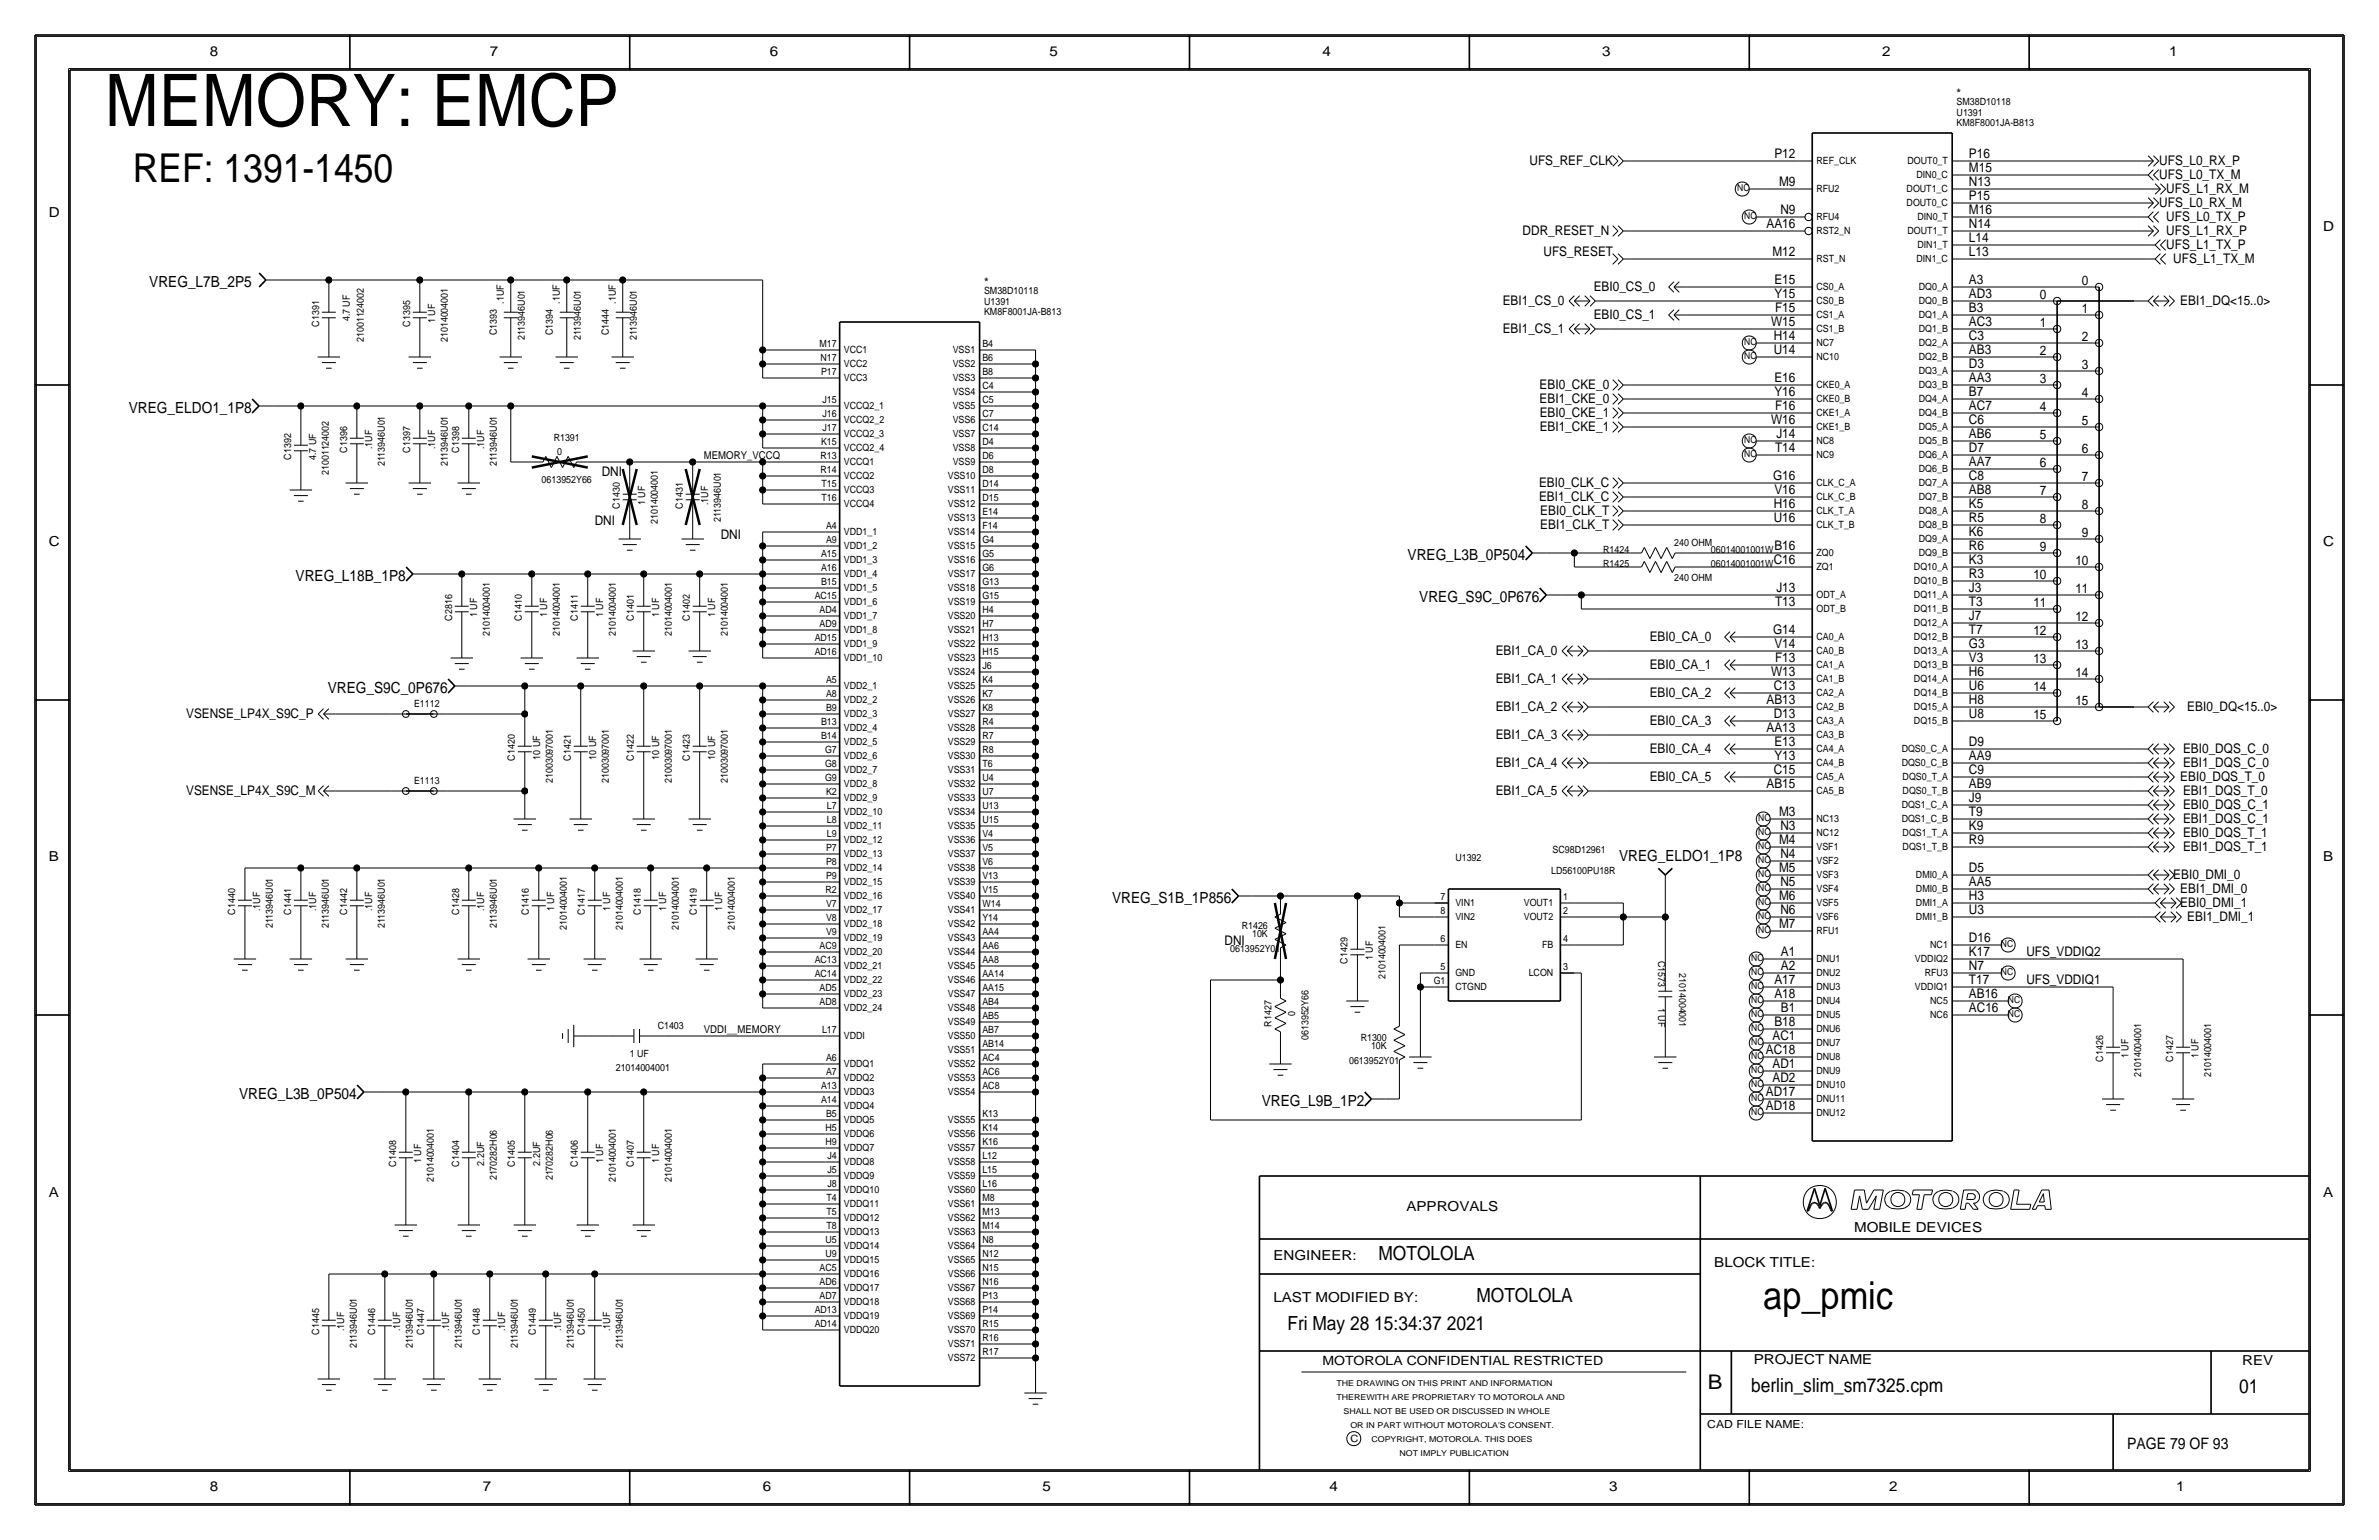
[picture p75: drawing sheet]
<svg xmlns="http://www.w3.org/2000/svg" width="432mm" height="279mm" viewBox="0 0 432 279" stroke-linecap="round" stroke-linejoin="round" font-family="sans-serif">
<defs><g id="words">
<text font-size="13.2" x="19" y="22.9">MEMORY: EMCP</text>
<text font-size="7.2" x="24.1" y="33">REF: 1391-1450</text>
<text font-size="7" x="320" y="237.5">ap_pmic</text>
<text font-size="3.7" x="310" y="252.1">B</text>
<g font-size="3.5">
<text x="250.2" y="228.6">MOTOLOLA</text>
<text x="268" y="236.2">MOTOLOLA</text>
<text x="233.7" y="241.3">Fri May 28 15:34:37 2021</text>
<text x="317.9" y="252.6">berlin_slim_sm7325.cpm</text>
<text x="406.4" y="252.7">01</text>
</g>
<text font-size="2.9" x="386.1" y="262.9">PAGE 79 OF 93</text>
<g font-size="2.8">
<text x="27.1" y="52.1">VREG_L7B_2P5</text>
<text x="23.4" y="74.9">VREG_ELDO1_1P8</text>
<text x="255.5" y="101.6">VREG_L3B_0P504</text>
<text x="53.7" y="105.4">VREG_L18B_1P8</text>
<text x="257.6" y="109.2">VREG_S9C_0P676</text>
<text x="59.5" y="125.7">VREG_S9C_0P676</text>
<text x="293.9" y="156.2">VREG_ELDO1_1P8</text>
<text x="201.9" y="163.8">VREG_S1B_1P856</text>
<text x="43.4" y="199.4">VREG_L3B_0P504</text>
<text x="229" y="200.7">VREG_L9B_1P2</text>
</g>
<g font-size="2.5">
<text x="38.1" y="10.2">8</text>
<text x="88.9" y="10.2">7</text>
<text x="139.7" y="10.2">6</text>
<text x="190.5" y="10.2">5</text>
<text x="240" y="10.2">4</text>
<text x="290.8" y="10.2">3</text>
<text x="341.6" y="10.2">2</text>
<text x="393.7" y="10.2">1</text>
<text x="8.9" y="39.4">D</text>
<text x="421.6" y="41.9">D</text>
<text x="8.9" y="99.1">C</text>
<text x="421.6" y="99.1">C</text>
<text x="8.9" y="156.2">B</text>
<text x="421.6" y="156.2">B</text>
<text x="8.9" y="217.2">A</text>
<text x="255.3" y="219.7">APPROVALS</text>
<text x="421.6" y="217.2">A</text>
<text x="336.5" y="223.5">MOBILE DEVICES</text>
<text x="231.1" y="228.6">ENGINEER:</text>
<text x="311.1" y="229.9">BLOCK TITLE:</text>
<text x="231.1" y="236.2">LAST MODIFIED BY:</text>
<text x="318.3" y="247.5">PROJECT NAME</text>
<text x="407" y="247.6">REV</text>
<text x="38.1" y="270.5">8</text>
<text x="87.6" y="270.5">7</text>
<text x="138.4" y="270.5">6</text>
<text x="189.2" y="270.5">5</text>
<text x="241.3" y="270.5">4</text>
<text x="292.1" y="270.5">3</text>
<text x="342.9" y="270.5">2</text>
<text x="395" y="270.5">1</text>
</g>
<g font-size="2.4">
<text x="355.1" y="17.8">*</text>
<text x="277.6" y="30">UFS_REF_CLK</text>
<text x="322.1" y="28.7">P12</text>
<text x="357.4" y="28.7">P16</text>
<text x="391.9" y="30">UFS_L0_RX_P</text>
<text x="322.9" y="33.8">M9</text>
<text x="357.4" y="31.2">M15</text>
<text x="357.4" y="33.8">N13</text>
<text x="391.9" y="32.5">UFS_L0_TX_M</text>
<text x="393.2" y="35.1">UFS_L1_RX_M</text>
<text x="320.6" y="41.4">AA16</text>
<text x="323.1" y="38.9">N9</text>
<text x="357.4" y="38.9">M16</text>
<text x="357.4" y="36.3">P15</text>
<text x="357.4" y="41.4">N14</text>
<text x="391.9" y="37.6">UFS_L0_RX_M</text>
<text x="393.2" y="40.1">UFS_L0_TX_P</text>
<text x="276.4" y="42.7">DDR_RESET_N</text>
<text x="280.2" y="46.5">UFS_RESET</text>
<text x="321.7" y="46.5">M12</text>
<text x="357.4" y="43.9">L14</text>
<text x="357.4" y="46.5">L13</text>
<text x="393.2" y="45.2">UFS_L1_TX_P</text>
<text x="393.2" y="42.7">UFS_L1_RX_P</text>
<text x="394.5" y="47.8">UFS_L1_TX_M</text>
<text x="178.6" y="52.1">*</text>
<text x="289.3" y="52.8">EBI0_CS_0</text>
<text x="322.1" y="51.6">E15</text>
<text x="357.4" y="51.5">A3</text>
<text x="377.9" y="51.7">0</text>
<text x="272.8" y="55.4">EBI1_CS_0</text>
<text x="289.3" y="57.9">EBI0_CS_1</text>
<text x="321.5" y="59.2">W15</text>
<text x="322.1" y="54.1">Y15</text>
<text x="322.2" y="56.6">F15</text>
<text x="357.4" y="54.1">AD3</text>
<text x="357.4" y="56.6">B3</text>
<text x="357.4" y="59.2">AC3</text>
<text x="370.3" y="59.3">1</text>
<text x="370.3" y="54.2">0</text>
<text x="377.9" y="56.8">1</text>
<text x="395.7" y="55.4">EBI1_DQ&lt;15..0&gt;</text>
<text x="272.8" y="60.5">EBI1_CS_1</text>
<text x="321.9" y="64.3">U14</text>
<text x="321.9" y="61.7">H14</text>
<text x="357.4" y="61.7">C3</text>
<text x="357.4" y="64.3">AB3</text>
<text x="370.3" y="64.4">2</text>
<text x="377.9" y="61.8">2</text>
<text x="279.5" y="70.6">EBI0_CKE_0</text>
<text x="322.1" y="69.3">E16</text>
<text x="322.1" y="71.9">Y16</text>
<text x="357.4" y="66.8">D3</text>
<text x="357.4" y="69.3">AA3</text>
<text x="357.4" y="71.9">B7</text>
<text x="370.3" y="69.5">3</text>
<text x="377.9" y="72">4</text>
<text x="377.9" y="66.9">3</text>
<text x="279.5" y="73.2">EBI1_CKE_0</text>
<text x="279.5" y="75.7">EBI0_CKE_1</text>
<text x="321.5" y="77">W16</text>
<text x="322.2" y="74.4">F16</text>
<text x="357.4" y="77">C6</text>
<text x="357.4" y="74.4">AC7</text>
<text x="370.3" y="74.5">4</text>
<text x="377.9" y="77.1">5</text>
<text x="279.5" y="78.2">EBI1_CKE_1</text>
<text x="322.2" y="82">T14</text>
<text x="322.4" y="79.5">J14</text>
<text x="357.4" y="82">D7</text>
<text x="357.4" y="79.5">AB6</text>
<text x="370.3" y="79.6">5</text>
<text x="377.9" y="82.2">6</text>
<text x="109.2" y="86.4">DNI</text>
<text x="279.3" y="88.4">EBI0_CLK_C</text>
<text x="321.8" y="87.1">G16</text>
<text x="322.1" y="89.6">V16</text>
<text x="357.4" y="84.6">AA7</text>
<text x="357.4" y="89.7">AB8</text>
<text x="357.4" y="87.1">C8</text>
<text x="370.3" y="89.8">7</text>
<text x="370.3" y="84.7">6</text>
<text x="377.9" y="87.2">7</text>
<text x="107.9" y="95.2">DNI</text>
<text x="279.3" y="90.9">EBI1_CLK_C</text>
<text x="279.6" y="93.5">EBI0_CLK_T</text>
<text x="321.9" y="92.2">H16</text>
<text x="321.9" y="94.7">U16</text>
<text x="357.4" y="92.2">K5</text>
<text x="357.4" y="94.7">R5</text>
<text x="370.3" y="94.8">8</text>
<text x="377.9" y="92.3">8</text>
<text x="130.8" y="97.8">DNI</text>
<text x="279.6" y="96">EBI1_CLK_T</text>
<text x="322.1" y="99.8">B16</text>
<text x="357.4" y="97.3">K6</text>
<text x="357.4" y="99.8">R6</text>
<text x="370.3" y="99.9">9</text>
<text x="377.9" y="97.4">9</text>
<text x="321.9" y="102.3">C16</text>
<text x="322.4" y="107.4">J13</text>
<text x="357.4" y="102.4">K3</text>
<text x="357.4" y="107.4">J3</text>
<text x="357.4" y="104.9">R3</text>
<text x="369.1" y="105">10</text>
<text x="376.7" y="107.5">11</text>
<text x="376.7" y="102.5">10</text>
<text x="322.2" y="110">T13</text>
<text x="357.4" y="110">T3</text>
<text x="357.4" y="112.5">J7</text>
<text x="369.1" y="110.1">11</text>
<text x="376.7" y="112.6">12</text>
<text x="271.5" y="118.9">EBI1_CA_0</text>
<text x="299.4" y="116.3">EBI0_CA_0</text>
<text x="321.8" y="115.1">G14</text>
<text x="322.1" y="117.6">V14</text>
<text x="357.4" y="115.1">T7</text>
<text x="357.4" y="117.6">G3</text>
<text x="369.1" y="115.2">12</text>
<text x="376.7" y="117.7">13</text>
<text x="271.5" y="124">EBI1_CA_1</text>
<text x="299.4" y="121.4">EBI0_CA_1</text>
<text x="321.5" y="122.7">W13</text>
<text x="321.9" y="125.2">C13</text>
<text x="322.2" y="120.1">F13</text>
<text x="357.4" y="120.1">V3</text>
<text x="357.4" y="122.7">H6</text>
<text x="357.4" y="125.2">U6</text>
<text x="369.1" y="125.3">14</text>
<text x="369.1" y="120.2">13</text>
<text x="376.7" y="122.8">14</text>
<text x="33.8" y="130.3">VSENSE_LP4X_S9C_P</text>
<text x="271.5" y="129">EBI1_CA_2</text>
<text x="299.4" y="126.5">EBI0_CA_2</text>
<text x="299.4" y="131.6">EBI0_CA_3</text>
<text x="320.6" y="127.8">AB13</text>
<text x="321.9" y="130.3">D13</text>
<text x="357.4" y="127.8">H8</text>
<text x="357.4" y="130.3">U8</text>
<text x="369.1" y="130.4">15</text>
<text x="376.7" y="127.9">15</text>
<text x="397" y="129">EBI0_DQ&lt;15..0&gt;</text>
<text x="271.5" y="134.1">EBI1_CA_3</text>
<text x="299.4" y="136.6">EBI0_CA_4</text>
<text x="320.6" y="132.8">AA13</text>
<text x="322.1" y="135.4">E13</text>
<text x="322.1" y="137.9">Y13</text>
<text x="357.4" y="135.4">D9</text>
<text x="357.4" y="137.9">AA9</text>
<text x="396.2" y="136.7">EBI0_DQS_C_0</text>
<text x="271.5" y="139.2">EBI1_CA_4</text>
<text x="299.4" y="141.7">EBI0_CA_5</text>
<text x="320.6" y="143">AB15</text>
<text x="321.9" y="140.5">C15</text>
<text x="357.4" y="140.5">C9</text>
<text x="357.4" y="143">AB9</text>
<text x="395.7" y="141.7">EBI0_DQS_T_0</text>
<text x="396.2" y="139.2">EBI1_DQS_C_0</text>
<text x="33.8" y="144.3">VSENSE_LP4X_S9C_M</text>
<text x="271.5" y="144.3">EBI1_CA_5</text>
<text x="322.9" y="148.1">M3</text>
<text x="357.4" y="145.5">J9</text>
<text x="357.4" y="148.1">T9</text>
<text x="396.2" y="149.4">EBI1_DQS_C_1</text>
<text x="396.2" y="146.8">EBI0_DQS_C_1</text>
<text x="396.2" y="144.3">EBI1_DQS_T_0</text>
<text x="322.9" y="153.2">M4</text>
<text x="323.1" y="155.7">N4</text>
<text x="323.1" y="150.6">N3</text>
<text x="357.4" y="150.6">K9</text>
<text x="357.4" y="153.2">R9</text>
<text x="396.2" y="154.4">EBI1_DQS_T_1</text>
<text x="396.2" y="151.9">EBI0_DQS_T_1</text>
<text x="322.9" y="158.2">M5</text>
<text x="323.1" y="160.8">N5</text>
<text x="357.4" y="160.8">AA5</text>
<text x="357.4" y="158.2">D5</text>
<text x="394.5" y="159.5">EBI0_DMI_0</text>
<text x="322.9" y="163.3">M6</text>
<text x="323.1" y="165.9">N6</text>
<text x="357.4" y="163.3">H3</text>
<text x="357.4" y="165.9">U3</text>
<text x="395.7" y="164.6">EBI0_DMI_1</text>
<text x="395.7" y="162.1">EBI1_DMI_0</text>
<text x="397" y="167.1">EBI1_DMI_1</text>
<text x="222.3" y="171.4">DNI</text>
<text x="322.9" y="168.4">M7</text>
<text x="323.3" y="173.5">A1</text>
<text x="357.4" y="170.9">D16</text>
<text x="357.4" y="173.5">K17</text>
<text x="367.8" y="173.5">UFS_VDDIQ2</text>
<text x="322.1" y="178.6">A17</text>
<text x="323.3" y="176">A2</text>
<text x="357.4" y="176">N7</text>
<text x="357.4" y="178.6">T17</text>
<text x="367.8" y="178.6">UFS_VDDIQ1</text>
<text x="322.1" y="181.1">A18</text>
<text x="323.3" y="183.6">B1</text>
<text x="357.4" y="181.1">AB16</text>
<text x="357.4" y="183.6">AC16</text>
<text x="320.5" y="191.3">AC18</text>
<text x="321.7" y="188.7">AC1</text>
<text x="322.1" y="186.2">B18</text>
<text x="321.7" y="193.8">AD1</text>
<text x="321.7" y="196.3">AD2</text>
<text x="320.5" y="198.9">AD17</text>
<text x="320.5" y="201.4">AD18</text>
</g>
<text font-size="2.3" x="240" y="247.6">MOTOROLA CONFIDENTIAL RESTRICTED</text>
<g font-size="2">
<text x="127.8" y="83.3">MEMORY_VCCQ</text>
<text x="127.8" y="187.5">VDDI__MEMORY</text>
<text x="309.9" y="259.1">CAD FILE NAME:</text>
</g>
<g font-size="1.8">
<text x="355.1" y="22.9">KM8F8001JA-B813</text>
<text x="355.1" y="19.1">SM38D10118</text>
<text x="355.1" y="21">U1391</text>
<text x="329.7" y="29.8">REF_CLK</text>
<text x="346.2" y="29.8">DOUT0_T</text>
<text x="329.7" y="34.9">RFU2</text>
<text x="346.1" y="34.9">DOUT1_C</text>
<text x="347.8" y="32.4">DIN0_C</text>
<text x="329.7" y="40">RFU4</text>
<text x="346.1" y="37.4">DOUT0_C</text>
<text x="348" y="40">DIN0_T</text>
<text x="329.7" y="47.6">RST_N</text>
<text x="329.7" y="42.5">RST2_N</text>
<text x="346.2" y="42.5">DOUT1_T</text>
<text x="347.8" y="47.6">DIN1_C</text>
<text x="348" y="45.1">DIN1_T</text>
<text x="178.6" y="53.3">SM38D10118</text>
<text x="329.7" y="52.7">CS0_A</text>
<text x="348.3" y="52.7">DQ0_A</text>
<text x="57.9" y="59.3" transform="rotate(-90 57.9 59.3)">C1391</text>
<text x="63.5" y="58.3" transform="rotate(-90 63.5 58.3)">4.7 UF</text>
<text x="74.4" y="59.3" transform="rotate(-90 74.4 59.3)">C1395</text>
<text x="79" y="58.6" transform="rotate(-90 79 58.6)">1 UF</text>
<text x="91.4" y="55.1" transform="rotate(-90 91.4 55.1)">.1UF</text>
<text x="101.6" y="55.1" transform="rotate(-90 101.6 55.1)">.1UF</text>
<text x="111.8" y="55.1" transform="rotate(-90 111.8 55.1)">.1UF</text>
<text x="178.6" y="57.2">KM8F8001JA-B813</text>
<text x="178.6" y="55.3">U1391</text>
<text x="329.7" y="55.2">CS0_B</text>
<text x="329.7" y="57.8">CS1_A</text>
<text x="348.3" y="57.8">DQ1_A</text>
<text x="348.3" y="55.2">DQ0_B</text>
<text x="66" y="62.1" transform="rotate(-90 66 62.1)">21001124002</text>
<text x="81.3" y="62.1" transform="rotate(-90 81.3 62.1)">21014004001</text>
<text x="90.2" y="60.8" transform="rotate(-90 90.2 60.8)">C1393</text>
<text x="95.3" y="61.8" transform="rotate(-90 95.3 61.8)">2113946U01</text>
<text x="100.3" y="60.8" transform="rotate(-90 100.3 60.8)">C1394</text>
<text x="105.4" y="61.8" transform="rotate(-90 105.4 61.8)">2113946U01</text>
<text x="110.5" y="60.8" transform="rotate(-90 110.5 60.8)">C1444</text>
<text x="115.6" y="61.8" transform="rotate(-90 115.6 61.8)">2113946U01</text>
<text x="148.8" y="63">M17</text>
<text x="148.9" y="65.5">N17</text>
<text x="153.2" y="64.1">VCC1</text>
<text x="172.9" y="64.1">VSS1</text>
<text x="178.3" y="63">B4</text>
<text x="178.3" y="65.5">B6</text>
<text x="329.7" y="60.3">CS1_B</text>
<text x="329.7" y="62.8">NC7</text>
<text x="329.7" y="65.4">NC10</text>
<text x="348.3" y="60.3">DQ1_B</text>
<text x="348.3" y="65.4">DQ2_B</text>
<text x="348.3" y="62.8">DQ2_A</text>
<text x="149" y="68.1">P17</text>
<text x="153.2" y="66.7">VCC2</text>
<text x="153.2" y="69.2">VCC3</text>
<text x="172.9" y="66.6">VSS2</text>
<text x="172.9" y="71.7">VSS4</text>
<text x="172.9" y="69.2">VSS3</text>
<text x="178.3" y="68.1">B8</text>
<text x="178.3" y="70.6">C4</text>
<text x="329.7" y="70.5">CKE0_A</text>
<text x="348.3" y="70.5">DQ3_B</text>
<text x="348.3" y="67.9">DQ3_A</text>
<text x="149.3" y="73.2">J15</text>
<text x="149.3" y="75.7">J16</text>
<text x="153.2" y="74.3">VCCQ2_1</text>
<text x="153.2" y="76.8">VCCQ2_2</text>
<text x="172.9" y="76.8">VSS6</text>
<text x="172.9" y="74.3">VSS5</text>
<text x="178.3" y="73.2">C5</text>
<text x="178.3" y="75.7">C7</text>
<text x="329.7" y="75.5">CKE1_A</text>
<text x="329.7" y="73">CKE0_B</text>
<text x="348.3" y="75.5">DQ4_B</text>
<text x="348.3" y="73">DQ4_A</text>
<text x="52.8" y="83.4" transform="rotate(-90 52.8 83.4)">C1392</text>
<text x="57.4" y="83.4" transform="rotate(-90 57.4 83.4)">4.7 UF</text>
<text x="63" y="82.1" transform="rotate(-90 63 82.1)">C1396</text>
<text x="67.6" y="81.5" transform="rotate(-90 67.6 81.5)">.1UF</text>
<text x="74.4" y="82.1" transform="rotate(-90 74.4 82.1)">C1397</text>
<text x="79" y="81.5" transform="rotate(-90 79 81.5)">.1UF</text>
<text x="83.3" y="82.1" transform="rotate(-90 83.3 82.1)">C1398</text>
<text x="87.9" y="81.5" transform="rotate(-90 87.9 81.5)">.1UF</text>
<text x="100.5" y="80">R1391</text>
<text x="101.2" y="82.6">0</text>
<text x="148.9" y="83.3">R13</text>
<text x="149" y="80.8">K15</text>
<text x="149.3" y="78.2">J17</text>
<text x="153.2" y="79.3">VCCQ2_3</text>
<text x="153.2" y="81.9">VCCQ2_4</text>
<text x="172.9" y="79.3">VSS7</text>
<text x="172.9" y="81.9">VSS8</text>
<text x="178.3" y="78.2">C14</text>
<text x="178.3" y="80.8">D4</text>
<text x="178.3" y="83.3">D6</text>
<text x="329.7" y="78.1">CKE1_B</text>
<text x="329.7" y="83.2">NC9</text>
<text x="329.7" y="80.6">NC8</text>
<text x="348.3" y="80.6">DQ5_B</text>
<text x="348.3" y="78.1">DQ5_A</text>
<text x="348.3" y="83.2">DQ6_A</text>
<text x="59.7" y="86.2" transform="rotate(-90 59.7 86.2)">21001124002</text>
<text x="69.9" y="84.6" transform="rotate(-90 69.9 84.6)">2113946U01</text>
<text x="81.3" y="84.6" transform="rotate(-90 81.3 84.6)">2113946U01</text>
<text x="90.2" y="84.6" transform="rotate(-90 90.2 84.6)">2113946U01</text>
<text x="98.3" y="87.6">0613952Y66</text>
<text x="148.9" y="85.9">R14</text>
<text x="149.1" y="88.4">T15</text>
<text x="153.2" y="89.5">VCCQ3</text>
<text x="153.2" y="87">VCCQ2</text>
<text x="153.2" y="84.4">VCCQ1</text>
<text x="172" y="87">VSS10</text>
<text x="172" y="89.5">VSS11</text>
<text x="172.9" y="84.4">VSS9</text>
<text x="178.3" y="88.4">D14</text>
<text x="178.3" y="85.9">D8</text>
<text x="329.7" y="88.2">CLK_C_A</text>
<text x="348.3" y="88.2">DQ7_A</text>
<text x="348.3" y="85.7">DQ6_B</text>
<text x="112.5" y="92.3" transform="rotate(-90 112.5 92.3)">C1430</text>
<text x="117.1" y="91.7" transform="rotate(-90 117.1 91.7)">1 UF</text>
<text x="119.4" y="95.1" transform="rotate(-90 119.4 95.1)">21014004001</text>
<text x="124" y="92.3" transform="rotate(-90 124 92.3)">C1431</text>
<text x="128.5" y="91.7" transform="rotate(-90 128.5 91.7)">.1UF</text>
<text x="130.8" y="94.8" transform="rotate(-90 130.8 94.8)">2113946U01</text>
<text x="149.1" y="90.9">T16</text>
<text x="153.2" y="92">VCCQ4</text>
<text x="172" y="92.1">VSS12</text>
<text x="172" y="94.6">VSS13</text>
<text x="178.3" y="90.9">D15</text>
<text x="178.3" y="93.5">E14</text>
<text x="329.7" y="95.9">CLK_T_B</text>
<text x="329.7" y="93.3">CLK_T_A</text>
<text x="329.7" y="90.8">CLK_C_B</text>
<text x="348.3" y="90.8">DQ7_B</text>
<text x="348.3" y="95.9">DQ8_B</text>
<text x="348.3" y="93.3">DQ8_A</text>
<text x="149" y="101.1">A15</text>
<text x="149.9" y="96">A4</text>
<text x="149.9" y="98.6">A9</text>
<text x="153.2" y="97.1">VDD1_1</text>
<text x="153.2" y="99.7">VDD1_2</text>
<text x="172" y="97.1">VSS14</text>
<text x="172" y="99.7">VSS15</text>
<text x="178.3" y="101.1">G5</text>
<text x="178.3" y="98.6">G4</text>
<text x="178.3" y="96">F14</text>
<text x="291" y="100.3">R1424</text>
<text x="303.9" y="99.1">240 OHM</text>
<text x="310.5" y="100.3">06014001001W</text>
<text x="329.7" y="100.9">ZQ0</text>
<text x="348.3" y="100.9">DQ9_B</text>
<text x="348.3" y="98.4">DQ9_A</text>
<text x="149" y="103.6">A16</text>
<text x="149" y="106.2">B15</text>
<text x="153.2" y="102.2">VDD1_3</text>
<text x="153.2" y="107.3">VDD1_5</text>
<text x="153.2" y="104.8">VDD1_4</text>
<text x="172" y="102.2">VSS16</text>
<text x="172" y="104.8">VSS17</text>
<text x="172" y="107.3">VSS18</text>
<text x="178.3" y="103.6">G6</text>
<text x="178.3" y="106.2">G13</text>
<text x="291" y="102.9">R1425</text>
<text x="303.9" y="105.4">240 OHM</text>
<text x="310.5" y="102.9">06014001001W</text>
<text x="329.7" y="103.5">ZQ1</text>
<text x="347.4" y="106">DQ10_B</text>
<text x="347.4" y="103.5">DQ10_A</text>
<text x="82" y="112.6" transform="rotate(-90 82 112.6)">C2816</text>
<text x="86.6" y="112" transform="rotate(-90 86.6 112)">1 UF</text>
<text x="94.7" y="112.6" transform="rotate(-90 94.7 112.6)">C1410</text>
<text x="99.3" y="112" transform="rotate(-90 99.3 112)">1 UF</text>
<text x="104.9" y="112.6" transform="rotate(-90 104.9 112.6)">C1411</text>
<text x="109.5" y="112" transform="rotate(-90 109.5 112)">1 UF</text>
<text x="115.1" y="112.6" transform="rotate(-90 115.1 112.6)">C1401</text>
<text x="119.6" y="112" transform="rotate(-90 119.6 112)">1 UF</text>
<text x="125.2" y="112.6" transform="rotate(-90 125.2 112.6)">C1402</text>
<text x="129.8" y="112" transform="rotate(-90 129.8 112)">1 UF</text>
<text x="147.9" y="108.7">AC15</text>
<text x="148.8" y="113.8">AD9</text>
<text x="148.8" y="111.3">AD4</text>
<text x="153.2" y="112.4">VDD1_7</text>
<text x="153.2" y="109.8">VDD1_6</text>
<text x="172" y="112.4">VSS20</text>
<text x="172" y="109.8">VSS19</text>
<text x="178.3" y="108.7">G15</text>
<text x="178.3" y="111.3">H4</text>
<text x="178.3" y="113.8">H7</text>
<text x="329.7" y="111.1">ODT_B</text>
<text x="329.7" y="108.6">ODT_A</text>
<text x="347.4" y="108.6">DQ11_A</text>
<text x="347.4" y="113.6">DQ12_A</text>
<text x="347.4" y="111.1">DQ11_B</text>
<text x="88.9" y="115.4" transform="rotate(-90 88.9 115.4)">21014004001</text>
<text x="101.6" y="115.4" transform="rotate(-90 101.6 115.4)">21014004001</text>
<text x="111.8" y="115.4" transform="rotate(-90 111.8 115.4)">21014004001</text>
<text x="121.9" y="115.4" transform="rotate(-90 121.9 115.4)">21014004001</text>
<text x="132.1" y="115.4" transform="rotate(-90 132.1 115.4)">21014004001</text>
<text x="147.9" y="116.3">AD15</text>
<text x="147.9" y="118.9">AD16</text>
<text x="153.2" y="114.9">VDD1_8</text>
<text x="153.2" y="120">VDD1_10</text>
<text x="153.2" y="117.4">VDD1_9</text>
<text x="172" y="117.4">VSS22</text>
<text x="172" y="120">VSS23</text>
<text x="172" y="114.9">VSS21</text>
<text x="178.3" y="116.3">H13</text>
<text x="178.3" y="118.9">H15</text>
<text x="329.7" y="118.7">CA0_B</text>
<text x="329.7" y="116.2">CA0_A</text>
<text x="347.4" y="116.2">DQ12_B</text>
<text x="347.4" y="118.7">DQ13_A</text>
<text x="149.9" y="124">A5</text>
<text x="153.2" y="125.1">VDD2_1</text>
<text x="172" y="125.1">VSS25</text>
<text x="172" y="122.5">VSS24</text>
<text x="178.3" y="121.4">J6</text>
<text x="178.3" y="124">K4</text>
<text x="329.7" y="123.8">CA1_B</text>
<text x="329.7" y="121.3">CA1_A</text>
<text x="347.4" y="123.8">DQ14_A</text>
<text x="347.4" y="121.3">DQ13_B</text>
<text x="75.1" y="128.3">E1112</text>
<text x="149" y="131.6">B13</text>
<text x="149.9" y="126.5">A8</text>
<text x="149.9" y="129">B9</text>
<text x="153.2" y="127.6">VDD2_2</text>
<text x="153.2" y="130.1">VDD2_3</text>
<text x="172" y="130.1">VSS27</text>
<text x="172" y="127.6">VSS26</text>
<text x="178.3" y="129">K8</text>
<text x="178.3" y="126.5">K7</text>
<text x="178.3" y="131.6">R4</text>
<text x="329.7" y="131.4">CA3_A</text>
<text x="329.7" y="128.9">CA2_B</text>
<text x="329.7" y="126.3">CA2_A</text>
<text x="347.4" y="131.4">DQ15_B</text>
<text x="347.4" y="128.9">DQ15_A</text>
<text x="347.4" y="126.3">DQ14_B</text>
<text x="98" y="137.8" transform="rotate(-90 98 137.8)">10 UF</text>
<text x="108.2" y="137.8" transform="rotate(-90 108.2 137.8)">10 UF</text>
<text x="119.6" y="137.8" transform="rotate(-90 119.6 137.8)">10 UF</text>
<text x="129.8" y="137.8" transform="rotate(-90 129.8 137.8)">10 UF</text>
<text x="149" y="134.1">B14</text>
<text x="149.7" y="136.7">G7</text>
<text x="153.2" y="132.7">VDD2_4</text>
<text x="153.2" y="135.2">VDD2_5</text>
<text x="153.2" y="137.8">VDD2_6</text>
<text x="172" y="132.7">VSS28</text>
<text x="172" y="137.8">VSS30</text>
<text x="172" y="135.2">VSS29</text>
<text x="178.3" y="134.1">R7</text>
<text x="178.3" y="136.7">R8</text>
<text x="329.7" y="134">CA3_B</text>
<text x="329.7" y="136.5">CA4_A</text>
<text x="345.2" y="136.5">DQS0_C_A</text>
<text x="75.1" y="142.2">E1113</text>
<text x="93.5" y="138" transform="rotate(-90 93.5 138)">C1420</text>
<text x="100.3" y="142.1" transform="rotate(-90 100.3 142.1)">21003097001</text>
<text x="103.6" y="138" transform="rotate(-90 103.6 138)">C1421</text>
<text x="110.5" y="142.1" transform="rotate(-90 110.5 142.1)">21003097001</text>
<text x="115.1" y="138" transform="rotate(-90 115.1 138)">C1422</text>
<text x="121.9" y="142.1" transform="rotate(-90 121.9 142.1)">21003097001</text>
<text x="125.2" y="138" transform="rotate(-90 125.2 138)">C1423</text>
<text x="132.1" y="142.1" transform="rotate(-90 132.1 142.1)">21003097001</text>
<text x="149.7" y="139.2">G8</text>
<text x="149.7" y="141.7">G9</text>
<text x="153.2" y="142.8">VDD2_8</text>
<text x="153.2" y="140.3">VDD2_7</text>
<text x="172" y="142.8">VSS32</text>
<text x="172" y="140.3">VSS31</text>
<text x="178.3" y="139.2">T6</text>
<text x="178.3" y="141.7">U4</text>
<text x="329.7" y="139">CA4_B</text>
<text x="329.7" y="141.6">CA5_A</text>
<text x="345.2" y="139">DQS0_C_B</text>
<text x="345.3" y="141.6">DQS0_T_A</text>
<text x="149.9" y="144.3">K2</text>
<text x="150.1" y="146.8">L7</text>
<text x="150.1" y="149.4">L8</text>
<text x="153.2" y="147.9">VDD2_10</text>
<text x="153.2" y="145.4">VDD2_9</text>
<text x="172" y="147.9">VSS34</text>
<text x="172" y="145.4">VSS33</text>
<text x="178.3" y="144.3">U7</text>
<text x="178.3" y="146.8">U13</text>
<text x="178.3" y="149.4">U15</text>
<text x="329.7" y="144.1">CA5_B</text>
<text x="329.7" y="149.2">NC13</text>
<text x="345.2" y="149.2">DQS1_C_B</text>
<text x="345.2" y="146.7">DQS1_C_A</text>
<text x="345.3" y="144.1">DQS0_T_B</text>
<text x="149.9" y="154.4">P7</text>
<text x="150.1" y="151.9">L9</text>
<text x="153.2" y="155.5">VDD2_13</text>
<text x="153.2" y="150.5">VDD2_11</text>
<text x="153.2" y="153">VDD2_12</text>
<text x="172" y="153">VSS36</text>
<text x="172" y="155.5">VSS37</text>
<text x="172" y="150.5">VSS35</text>
<text x="178.3" y="151.9">V4</text>
<text x="178.3" y="154.4">V5</text>
<text x="281.8" y="154.8">SC98D12961</text>
<text x="329.7" y="151.7">NC12</text>
<text x="329.7" y="154.3">VSF1</text>
<text x="345.3" y="151.7">DQS1_T_A</text>
<text x="345.3" y="154.3">DQS1_T_B</text>
<text x="149.9" y="159.5">P9</text>
<text x="149.9" y="157">P8</text>
<text x="153.2" y="160.6">VDD2_15</text>
<text x="153.2" y="158.1">VDD2_14</text>
<text x="172" y="158.1">VSS38</text>
<text x="172" y="160.6">VSS39</text>
<text x="178.3" y="157">V6</text>
<text x="178.3" y="159.5">V13</text>
<text x="264.2" y="156.2">U1392</text>
<text x="281.5" y="158.6">LD56100PU18R</text>
<text x="329.7" y="156.8">VSF2</text>
<text x="329.7" y="159.4">VSF3</text>
<text x="329.7" y="161.9">VSF4</text>
<text x="347.8" y="159.4">DMI0_A</text>
<text x="347.8" y="161.9">DMI0_B</text>
<text x="42.7" y="165.9" transform="rotate(-90 42.7 165.9)">C1440</text>
<text x="47.2" y="165.3" transform="rotate(-90 47.2 165.3)">.1UF</text>
<text x="52.8" y="165.9" transform="rotate(-90 52.8 165.9)">C1441</text>
<text x="57.4" y="165.3" transform="rotate(-90 57.4 165.3)">.1UF</text>
<text x="63" y="165.9" transform="rotate(-90 63 165.9)">C1442</text>
<text x="67.6" y="165.3" transform="rotate(-90 67.6 165.3)">.1UF</text>
<text x="83.3" y="165.9" transform="rotate(-90 83.3 165.9)">C1428</text>
<text x="87.9" y="165.3" transform="rotate(-90 87.9 165.3)">.1UF</text>
<text x="96" y="165.9" transform="rotate(-90 96 165.9)">C1416</text>
<text x="100.6" y="165.3" transform="rotate(-90 100.6 165.3)">1 UF</text>
<text x="106.2" y="165.9" transform="rotate(-90 106.2 165.9)">C1417</text>
<text x="110.7" y="165.3" transform="rotate(-90 110.7 165.3)">1 UF</text>
<text x="116.3" y="165.9" transform="rotate(-90 116.3 165.9)">C1418</text>
<text x="120.9" y="165.3" transform="rotate(-90 120.9 165.3)">1 UF</text>
<text x="126.5" y="165.9" transform="rotate(-90 126.5 165.9)">C1419</text>
<text x="131.1" y="165.3" transform="rotate(-90 131.1 165.3)">1 UF</text>
<text x="149.8" y="162.1">R2</text>
<text x="149.9" y="164.6">V7</text>
<text x="149.9" y="167.1">V8</text>
<text x="153.2" y="163.2">VDD2_16</text>
<text x="153.2" y="165.7">VDD2_17</text>
<text x="172" y="165.7">VSS41</text>
<text x="172" y="163.2">VSS40</text>
<text x="178.3" y="162.1">V15</text>
<text x="178.3" y="164.6">W14</text>
<text x="178.3" y="167.1">Y14</text>
<text x="261.5" y="163.3">7</text>
<text x="261.5" y="165.9">8</text>
<text x="264.2" y="164.4">VIN1</text>
<text x="264.2" y="167">VIN2</text>
<text x="276.6" y="166.9">VOUT2</text>
<text x="276.6" y="164.4">VOUT1</text>
<text x="283.7" y="165.9">2</text>
<text x="283.7" y="163.4">1</text>
<text x="329.7" y="164.4">VSF5</text>
<text x="329.7" y="167">VSF6</text>
<text x="347.8" y="167">DMI1_B</text>
<text x="347.8" y="164.4">DMI1_A</text>
<text x="49.5" y="168.4" transform="rotate(-90 49.5 168.4)">2113946U01</text>
<text x="59.7" y="168.4" transform="rotate(-90 59.7 168.4)">2113946U01</text>
<text x="69.9" y="168.4" transform="rotate(-90 69.9 168.4)">2113946U01</text>
<text x="90.2" y="168.4" transform="rotate(-90 90.2 168.4)">2113946U01</text>
<text x="102.9" y="168.8" transform="rotate(-90 102.9 168.8)">21014004001</text>
<text x="113" y="168.8" transform="rotate(-90 113 168.8)">21014004001</text>
<text x="123.2" y="168.7" transform="rotate(-90 123.2 168.7)">21014004001</text>
<text x="133.4" y="168.7" transform="rotate(-90 133.4 168.7)">21014004001</text>
<text x="148.8" y="172.2">AC9</text>
<text x="149.9" y="169.7">V9</text>
<text x="153.2" y="173.3">VDD2_20</text>
<text x="153.2" y="170.8">VDD2_19</text>
<text x="153.2" y="168.2">VDD2_18</text>
<text x="172" y="173.3">VSS44</text>
<text x="172" y="168.2">VSS42</text>
<text x="172" y="170.8">VSS43</text>
<text x="178.3" y="172.2">AA6</text>
<text x="178.3" y="169.7">AA4</text>
<text x="223.3" y="172.7">0613952Y01</text>
<text x="225.4" y="168.6">R1426</text>
<text x="227.3" y="170">10K</text>
<text x="261.5" y="170.9">6</text>
<text x="264.2" y="172.1">EN</text>
<text x="279.9" y="172.1">FB</text>
<text x="283.7" y="170.9">4</text>
<text x="329.7" y="169.5">RFU1</text>
<text x="350.3" y="172.1">NC1</text>
<text x="147.9" y="174.7">AC13</text>
<text x="147.9" y="177.3">AC14</text>
<text x="148.8" y="179.8">AD5</text>
<text x="153.2" y="178.4">VDD2_22</text>
<text x="153.2" y="175.9">VDD2_21</text>
<text x="172" y="175.9">VSS45</text>
<text x="172" y="178.4">VSS46</text>
<text x="178.3" y="174.8">AA8</text>
<text x="178.3" y="179.8">AA15</text>
<text x="178.3" y="177.3">AA14</text>
<text x="244.6" y="174.8" transform="rotate(-90 244.6 174.8)">C1429</text>
<text x="249.2" y="174.2" transform="rotate(-90 249.2 174.2)">1 UF</text>
<text x="251.5" y="177.6" transform="rotate(-90 251.5 177.6)">21014004001</text>
<text x="260.2" y="178.6">G1</text>
<text x="261.5" y="176">5</text>
<text x="264.2" y="177.1">GND</text>
<text x="264.2" y="179.6">CTGND</text>
<text x="277.5" y="177.1">LCON</text>
<text x="283.7" y="176">3</text>
<text x="301" y="174.3" transform="rotate(90 301 174.3)">C1573</text>
<text x="304.8" y="176.5" transform="rotate(90 304.8 176.5)">21014004001</text>
<text x="329.7" y="174.6">DNU1</text>
<text x="329.7" y="179.7">DNU3</text>
<text x="329.7" y="177.1">DNU2</text>
<text x="347.6" y="179.7">VDDIQ1</text>
<text x="347.6" y="174.6">VDDIQ2</text>
<text x="349.4" y="177.1">RFU3</text>
<text x="148.8" y="182.4">AD8</text>
<text x="153.2" y="180.9">VDD2_23</text>
<text x="153.2" y="183.5">VDD2_24</text>
<text x="172" y="180.9">VSS47</text>
<text x="172" y="183.5">VSS48</text>
<text x="178.3" y="182.4">AB4</text>
<text x="178.3" y="184.9">AB5</text>
<text x="235.1" y="184.3" transform="rotate(-90 235.1 184.3)">0</text>
<text x="301" y="182.9" transform="rotate(90 301 182.9)">1 UF</text>
<text x="329.7" y="182.2">DNU4</text>
<text x="329.7" y="184.8">DNU5</text>
<text x="350.4" y="184.8">NC6</text>
<text x="350.4" y="182.2">NC5</text>
<text x="114.3" y="191.8">1 UF</text>
<text x="119.4" y="186.7">C1403</text>
<text x="149.2" y="187.4">L17</text>
<text x="153.2" y="188.6">VDDI</text>
<text x="172" y="188.6">VSS50</text>
<text x="172" y="186">VSS49</text>
<text x="172" y="191.1">VSS51</text>
<text x="178.3" y="190">AB14</text>
<text x="178.3" y="187.5">AB7</text>
<text x="230.8" y="186.3" transform="rotate(-90 230.8 186.3)">R1427</text>
<text x="237.5" y="188.7" transform="rotate(-90 237.5 188.7)">0613952Y66</text>
<text x="247" y="188.9">R1300</text>
<text x="248.9" y="190.3">10K</text>
<text x="329.7" y="187.3">DNU6</text>
<text x="329.7" y="189.8">DNU7</text>
<text x="386.3" y="192" transform="rotate(-90 386.3 192)">1 UF</text>
<text x="399" y="192" transform="rotate(-90 399 192)">1 UF</text>
<text x="111.8" y="194.3">21014004001</text>
<text x="149" y="197.6">A13</text>
<text x="149.9" y="192.5">A6</text>
<text x="149.9" y="195.1">A7</text>
<text x="153.2" y="196.2">VDDQ2</text>
<text x="153.2" y="193.6">VDDQ1</text>
<text x="172" y="193.6">VSS52</text>
<text x="172" y="196.2">VSS53</text>
<text x="178.3" y="195.1">AC6</text>
<text x="178.3" y="192.5">AC4</text>
<text x="178.3" y="197.6">AC8</text>
<text x="244.9" y="193">0613952Y01</text>
<text x="329.7" y="197.5">DNU10</text>
<text x="329.7" y="192.4">DNU8</text>
<text x="329.7" y="194.9">DNU9</text>
<text x="381.8" y="192.6" transform="rotate(-90 381.8 192.6)">C1426</text>
<text x="388.6" y="195.4" transform="rotate(-90 388.6 195.4)">21014004001</text>
<text x="394.5" y="192.6" transform="rotate(-90 394.5 192.6)">C1427</text>
<text x="401.3" y="195.4" transform="rotate(-90 401.3 195.4)">21014004001</text>
<text x="149" y="200.2">A14</text>
<text x="149.9" y="202.7">B5</text>
<text x="153.2" y="201.3">VDDQ4</text>
<text x="153.2" y="198.7">VDDQ3</text>
<text x="153.2" y="203.8">VDDQ5</text>
<text x="172" y="198.7">VSS54</text>
<text x="172" y="203.8">VSS55</text>
<text x="178.3" y="202.7">K13</text>
<text x="329.7" y="200">DNU11</text>
<text x="329.7" y="202.5">DNU12</text>
<text x="149.8" y="205.2">H5</text>
<text x="149.8" y="207.8">H9</text>
<text x="153.2" y="208.9">VDDQ7</text>
<text x="153.2" y="206.3">VDDQ6</text>
<text x="172" y="208.9">VSS57</text>
<text x="172" y="206.3">VSS56</text>
<text x="178.3" y="205.2">K14</text>
<text x="178.3" y="207.8">K16</text>
<text x="71.9" y="211.7" transform="rotate(-90 71.9 211.7)">C1408</text>
<text x="76.5" y="211" transform="rotate(-90 76.5 211)">1 UF</text>
<text x="78.7" y="214.5" transform="rotate(-90 78.7 214.5)">21014004001</text>
<text x="83.3" y="211.7" transform="rotate(-90 83.3 211.7)">C1404</text>
<text x="87.9" y="211.5" transform="rotate(-90 87.9 211.5)">2.2UF</text>
<text x="90.2" y="214.2" transform="rotate(-90 90.2 214.2)">2170282H06</text>
<text x="93.5" y="211.7" transform="rotate(-90 93.5 211.7)">C1405</text>
<text x="98" y="211.5" transform="rotate(-90 98 211.5)">2.2UF</text>
<text x="100.3" y="214.2" transform="rotate(-90 100.3 214.2)">2170282H06</text>
<text x="104.9" y="211.7" transform="rotate(-90 104.9 211.7)">C1406</text>
<text x="109.5" y="211" transform="rotate(-90 109.5 211)">1 UF</text>
<text x="111.8" y="214.5" transform="rotate(-90 111.8 214.5)">21014004001</text>
<text x="115.1" y="211.7" transform="rotate(-90 115.1 211.7)">C1407</text>
<text x="119.6" y="211" transform="rotate(-90 119.6 211)">1 UF</text>
<text x="121.9" y="214.5" transform="rotate(-90 121.9 214.5)">21014004001</text>
<text x="150.2" y="212.9">J5</text>
<text x="150.2" y="210.3">J4</text>
<text x="150.2" y="215.4">J8</text>
<text x="153.2" y="211.4">VDDQ8</text>
<text x="153.2" y="214">VDDQ9</text>
<text x="172" y="211.4">VSS58</text>
<text x="172" y="214">VSS59</text>
<text x="178.3" y="210.3">L12</text>
<text x="178.3" y="212.9">L15</text>
<text x="178.3" y="215.4">L16</text>
<text x="150" y="217.9">T4</text>
<text x="150" y="220.5">T5</text>
<text x="153.2" y="216.5">VDDQ10</text>
<text x="153.2" y="221.6">VDDQ12</text>
<text x="153.2" y="219">VDDQ11</text>
<text x="172" y="219">VSS61</text>
<text x="172" y="221.6">VSS62</text>
<text x="172" y="216.5">VSS60</text>
<text x="178.3" y="220.5">M13</text>
<text x="178.3" y="217.9">M8</text>
<text x="149.8" y="225.6">U5</text>
<text x="150" y="223">T8</text>
<text x="153.2" y="226.7">VDDQ14</text>
<text x="153.2" y="224.1">VDDQ13</text>
<text x="172" y="226.7">VSS64</text>
<text x="172" y="224.1">VSS63</text>
<text x="178.3" y="223">M14</text>
<text x="178.3" y="225.6">N8</text>
<text x="148.8" y="230.6">AC5</text>
<text x="148.8" y="233.2">AD6</text>
<text x="149.8" y="228.1">U9</text>
<text x="153.2" y="229.2">VDDQ15</text>
<text x="153.2" y="231.7">VDDQ16</text>
<text x="172" y="231.7">VSS66</text>
<text x="172" y="229.2">VSS65</text>
<text x="178.3" y="228.1">N12</text>
<text x="178.3" y="230.6">N15</text>
<text x="178.3" y="233.2">N16</text>
<text x="147.9" y="238.3">AD13</text>
<text x="148.8" y="235.7">AD7</text>
<text x="153.2" y="239.4">VDDQ19</text>
<text x="153.2" y="236.8">VDDQ18</text>
<text x="153.2" y="234.3">VDDQ17</text>
<text x="172" y="239.4">VSS69</text>
<text x="172" y="236.8">VSS68</text>
<text x="172" y="234.3">VSS67</text>
<text x="178.3" y="238.3">P14</text>
<text x="178.3" y="235.7">P13</text>
<text x="57.9" y="242.1" transform="rotate(-90 57.9 242.1)">C1445</text>
<text x="62.5" y="241.5" transform="rotate(-90 62.5 241.5)">.1UF</text>
<text x="64.8" y="244.6" transform="rotate(-90 64.8 244.6)">2113946U01</text>
<text x="68.1" y="242.1" transform="rotate(-90 68.1 242.1)">C1446</text>
<text x="72.6" y="241.5" transform="rotate(-90 72.6 241.5)">.1UF</text>
<text x="74.9" y="244.6" transform="rotate(-90 74.9 244.6)">2113946U01</text>
<text x="77" y="242.1" transform="rotate(-90 77 242.1)">C1447</text>
<text x="81.5" y="241.5" transform="rotate(-90 81.5 241.5)">.1UF</text>
<text x="83.8" y="244.6" transform="rotate(-90 83.8 244.6)">2113946U01</text>
<text x="87.1" y="242.1" transform="rotate(-90 87.1 242.1)">C1448</text>
<text x="91.7" y="241.5" transform="rotate(-90 91.7 241.5)">.1UF</text>
<text x="94" y="244.6" transform="rotate(-90 94 244.6)">2113946U01</text>
<text x="97.3" y="242.1" transform="rotate(-90 97.3 242.1)">C1449</text>
<text x="101.9" y="241.5" transform="rotate(-90 101.9 241.5)">.1UF</text>
<text x="104.1" y="244.6" transform="rotate(-90 104.1 244.6)">2113946U01</text>
<text x="106.2" y="242.1" transform="rotate(-90 106.2 242.1)">C1450</text>
<text x="110.7" y="241.5" transform="rotate(-90 110.7 241.5)">.1UF</text>
<text x="113" y="244.6" transform="rotate(-90 113 244.6)">2113946U01</text>
<text x="147.9" y="240.8">AD14</text>
<text x="153.2" y="241.9">VDDQ20</text>
<text x="172" y="244.5">VSS71</text>
<text x="172" y="241.9">VSS70</text>
<text x="178.3" y="245.9">R17</text>
<text x="178.3" y="243.3">R16</text>
<text x="178.3" y="240.8">R15</text>
<text x="172" y="247">VSS72</text>
<text x="245.1" y="261.6">C</text>
</g>
<g font-size="1.7">
<text x="315.3" y="34.7">NC</text>
<text x="316.6" y="39.8">NC</text>
<text x="316.6" y="65.2">NC</text>
<text x="316.6" y="62.6">NC</text>
<text x="316.6" y="83">NC</text>
<text x="316.6" y="80.4">NC</text>
<text x="319.1" y="149">NC</text>
<text x="319.1" y="154.1">NC</text>
<text x="319.1" y="151.5">NC</text>
<text x="319.1" y="161.7">NC</text>
<text x="319.1" y="159.2">NC</text>
<text x="319.1" y="156.6">NC</text>
<text x="319.1" y="166.8">NC</text>
<text x="319.1" y="164.2">NC</text>
<text x="319.1" y="169.3">NC</text>
<text x="363.2" y="171.9">NC</text>
<text x="317.9" y="179.5">NC</text>
<text x="317.9" y="176.9">NC</text>
<text x="317.9" y="174.4">NC</text>
<text x="363.2" y="176.9">NC</text>
<text x="317.9" y="184.6">NC</text>
<text x="317.9" y="182">NC</text>
<text x="364.4" y="182">NC</text>
<text x="364.4" y="184.6">NC</text>
<text x="317.9" y="189.6">NC</text>
<text x="317.9" y="187.1">NC</text>
<text x="317.9" y="197.3">NC</text>
<text x="317.9" y="194.7">NC</text>
<text x="317.9" y="192.2">NC</text>
<text x="317.9" y="199.8">NC</text>
<text x="317.9" y="202.3">NC</text>
</g>
<g font-size="1.5">
<text x="242.6" y="251.5">THE DRAWING ON THIS PRINT AND INFORMATION</text>
<text x="242.6" y="254">THEREWITH ARE PROPRIETARY TO MOTOROLA AND</text>
<text x="243.8" y="256.5">SHALL NOT BE USED OR DISCUSSED IN WHOLE</text>
<text x="245.1" y="259.1">OR IN PART WITHOUT MOTOROLA'S CONSENT.</text>
<text x="248.9" y="261.6">COPYRIGHT, MOTOROLA. THIS DOES</text>
<text x="254" y="264.2">NOT IMPLY PUBLICATION</text>
</g>
</g></defs>
<g fill="none" stroke="#000" stroke-width=".18">
<path d="M6.6 6.6h418.6zM6.6 6.6v266.2zM12.4 12.4v254.6zM12.4 12.4h407zM419.4 12.4v254.6zM425.2 6.6v266.2zM292.7 30.2l1-1zM292.7 28.2l1 1zM293.7 28.2l.9 1zM293.7 30.2l.9-1zM294.6 29.2h1.3zM295.9 29.2h30.5z"/>
<path d="M317.5 34.3h2.5zM318.8 39.4h2.5zM320 34.3h6.4zM321.3 39.4h5.1zM326.4 29.2h2.5zM326.4 39.4h1.3zM326.4 34.3h2.5zM354.3 36.8h2.6zM354.3 39.4h2.6zM354.3 34.3h2.6zM354.3 29.2h2.6zM354.3 31.8h2.6z"/>
<path d="M356.9 36.8h31.7zM356.9 39.4h31.7zM356.9 34.3h33zM356.9 29.2h31.7zM356.9 31.8h31.7zM388.6 31.8h1.3zM388.6 39.4h1.3zM388.6 29.2h2.3zM388.6 36.8h2.3zM389.9 31.8l1 .9zM389.9 30.2l1-1zM389.9 37.8l1-1z"/>
<path d="M389.9 39.4l1 .9zM389.9 34.3h2.2zM389.9 28.2l1 1zM389.9 35.9l1 .9zM389.9 39.4l1-1zM390.9 28.2l.9 1zM390.9 35.9l.9 .9zM390.9 31.8l.9 .9zM390.9 30.8l-1 .9zM390.9 30.2l.9-1zM390.9 37.8l.9-1zM390.9 39.4l.9 .9z"/>
<path d="M391.2 33.3l.9 1zM391.2 35.3l.9-1zM391.8 30.8l-.9 .9zM391.8 38.4l-.9 1zM392.1 33.3l1 1zM392.1 35.3l1-1zM48.3 50.8h2.5zM50.8 50.8h8.9zM58.4 56.6h2.6zM58.4 57.7h2.6zM59.7 50.8h16.5zM59.7 50.8v1.3z"/>
<path d="M59.7 57.7v4.5zM59.7 52.1v4.5zM74.9 57.7h2.6zM74.9 56.6h2.6zM76.2 50.8h16.5zM76.2 50.8v1.3zM76.2 57.7v4.5zM76.2 52.1v4.5zM91.4 57.7h2.6zM91.4 56.6h2.6zM92.7 50.8h10.2zM92.7 50.8v1.3z"/>
<path d="M92.7 52.1v4.5zM92.7 57.7v4.5zM101.6 56.6h2.5zM101.6 57.7h2.5zM102.9 50.8h10.1zM102.9 50.8v1.3zM102.9 52.1v4.5zM102.9 57.7v4.5zM111.8 56.6h2.5zM111.8 57.7h2.5zM113 50.8h25.4zM113 50.8v1.3z"/>
<path d="M113 52.1v4.5zM113 57.7v4.5zM138.4 50.8v12.7zM284.8 54.6l.9-1zM284.8 59.7l.9-1zM284.8 54.6l1 1zM284.8 59.7l1 1zM285.8 54.6l.9-1zM285.8 59.7l.9-1zM285.8 54.6l.9 1zM285.8 59.7l.9 1zM285.8 54.6h2.8z"/>
<path d="M285.8 59.7h2.8zM287.6 55.6l1-1zM287.6 53.6l1 1zM287.6 58.7l1 1zM288.6 53.6l1 1zM288.6 58.7l1 1zM288.6 55.6l1-1zM289.6 54.6h2.5zM289.6 59.7h2.5zM292.1 59.7h34.3zM292.1 54.6h34.3zM292.7 48l1-1z"/>
<path d="M292.7 40.9l1 1zM292.7 46l1 1zM293.7 41.9l-1 1zM293.7 40.9l.9 1zM293.7 46l.9 1zM293.7 48l.9-1zM294.6 41.9l-.9 1zM294.6 41.9h1.3zM294.6 47h1.3zM295.9 41.9h30.5zM295.9 47h30.5zM302.9 52.1l.9 .9z"/>
<path d="M302.9 57.2l.9 .9zM302.9 52.1l.9-1zM302.9 57.2l.9-1zM303.8 52.1h2.3zM303.8 52.1l1-1zM303.8 57.2h2.3zM303.8 57.2l1-1zM303.8 52.1l1 .9zM303.8 57.2l1 .9zM306.1 57.2h20.3zM306.1 52.1h20.3zM326.4 59.7h2.5z"/>
<path d="M326.4 54.6h2.5zM326.4 57.2h2.5zM326.4 47h2.5zM326.4 52.1h2.5zM326.4 41.9h1.2zM354.3 59.7h2.6zM354.3 57.2h2.6zM354.3 54.6h2.6zM354.3 52.1h2.6zM354.3 47h2.6zM354.3 41.9h2.6zM354.3 44.4h2.6z"/>
<path d="M356.9 59.7h13.9zM356.9 54.6h13.9zM356.9 47h33zM356.9 41.9h31.7zM356.9 44.4h33zM356.9 57.2h21.6zM356.9 52.1h21.6zM370.8 54.6h2.6zM370.8 59.7h2.6zM378.5 52.1h2.5zM378.5 57.2h2.5zM387.3 54.6h2.6z"/>
<path d="M388.6 41.9h2.3zM389.9 42.9l1-1zM389.9 54.6l1-1zM389.9 40.9l1 1zM389.9 54.6l1 1zM389.9 47h1.3zM389.9 44.4h1.3zM390.9 40.9l.9 1zM390.9 54.6l.9 1zM390.9 42.9l.9-1zM390.9 54.6l.9-1zM390.9 54.6h2.8z"/>
<path d="M391.2 47l.9-1zM391.2 47l.9 1zM391.2 44.4l.9 1zM392.1 47l1-1zM392.1 47l1 1zM392.1 44.4l1 1zM392.1 43.5l-.9 .9zM392.7 53.6l1 1zM392.7 55.6l1-1zM393.1 43.5l-1 .9zM393.7 53.6l1 1zM393.7 55.6l1-1z"/>
<path d="M47 73.7h2.5zM49.5 73.7h5.1zM54.6 73.7v2.5zM54.6 76.2v4.6zM54.6 73.7h10.2zM57.7 64.8h4zM58.4 65.8h2.6zM59.2 66.8h1zM59.7 62.2v2.6zM63.5 79.5h2.5zM64.8 73.7h11.4zM64.8 73.7v1.2z"/>
<path d="M64.8 74.9v4.6zM74.2 64.8h4zM74.9 65.8h2.6zM74.9 79.5h2.6zM75.7 66.8h1zM76.2 73.7h8.9zM76.2 73.7v1.2zM76.2 62.2v2.6zM76.2 74.9v4.6zM83.8 79.5h2.6zM85.1 73.7h7.6zM85.1 73.7v1.2z"/>
<path d="M85.1 74.9v4.6zM90.7 64.8h4zM91.4 65.8h2.6zM92.2 66.8h1zM92.7 73.7h45.7zM92.7 73.7v10.1zM92.7 62.2v2.6zM100.8 64.8h4.1zM101.6 65.8h2.5zM102.4 66.8h1zM102.9 62.2v2.6zM111 64.8h4.1z"/>
<path d="M111.8 65.8h2.5zM112.5 66.8h1zM113 62.2v2.6zM138.4 73.7h11.5zM138.4 73.7v2.5zM138.4 76.2h11.5zM138.4 76.2v2.5zM138.4 78.7h11.5zM138.4 78.7v2.6zM138.4 63.5h11.5zM138.4 63.5v2.5zM138.4 66h11.5z"/>
<path d="M138.4 66v2.6zM138.4 68.6h11.5zM149.9 78.7h2.5zM149.9 76.2h2.5zM149.9 73.7h2.5zM149.9 68.6h2.5zM149.9 66h2.5zM149.9 63.5h2.5zM177.8 78.7h2.5zM177.8 76.2h2.5zM177.8 71.1h2.5zM177.8 73.7h2.5z"/>
<path d="M177.8 68.6h2.5zM177.8 66h2.5zM177.8 63.5h2.5zM180.3 78.7h7.7zM180.3 73.7h7.7zM180.3 68.6h7.7zM180.3 63.5h7.7zM180.3 76.2h7.7zM180.3 71.1h7.7zM180.3 66h7.7zM188 78.7v2.6zM188 76.2v2.5z"/>
<path d="M188 73.7v2.5zM188 71.1v2.6zM188 68.6v2.5zM188 66v2.6zM188 63.5v2.5zM287.6 60.7l1-1zM288.6 60.7l1-1zM292.7 75.9l1-1zM292.7 68.9l1 .9zM292.7 71.4l1 1zM292.7 74l1 .9zM292.7 76.5l1 1z"/>
<path d="M293.7 69.8l-1 1zM293.7 68.9l.9 .9zM293.7 72.4l-1 1zM293.7 71.4l.9 1zM293.7 74l.9 .9zM293.7 77.5l-1 .9zM293.7 76.5l.9 1zM293.7 75.9l.9-1zM294.6 69.8l-.9 1zM294.6 69.8h1.3zM294.6 72.4l-.9 1zM294.6 72.4h1.3z"/>
<path d="M294.6 74.9h1.3zM294.6 77.5l-.9 .9zM294.6 77.5h1.3zM295.9 69.8h30.5zM295.9 74.9h30.5zM295.9 77.5h30.5zM295.9 72.4h30.5zM318.8 64.8h2.5zM318.8 62.2h2.5zM321.3 62.2h5.1zM321.3 64.8h5.1zM326.4 74.9h2.5z"/>
<path d="M326.4 77.5h2.5zM326.4 72.4h2.5zM326.4 69.8h2.5zM326.4 62.2h2.5zM326.4 64.8h2.5zM354.3 74.9h2.6zM354.3 77.5h2.6zM354.3 72.4h2.6zM354.3 69.8h2.6zM354.3 67.3h2.6zM354.3 64.8h2.6zM354.3 62.2h2.6z"/>
<path d="M356.9 69.8h13.9zM356.9 64.8h13.9zM356.9 74.9h13.9zM356.9 77.5h21.6zM356.9 72.4h21.6zM356.9 67.3h21.6zM356.9 62.2h21.6zM370.8 64.8h2.6zM370.8 69.8h2.6zM370.8 74.9h2.6zM378.5 62.2h2.5zM378.5 72.4h2.5z"/>
<path d="M378.5 67.3h2.5zM378.5 77.5h2.5zM52.6 88.9h4zM53.3 89.9h2.6zM53.3 80.8h2.6zM53.3 81.8h2.6zM54.1 90.9h1zM54.6 86.4v2.5zM54.6 81.8v4.6zM62.7 87.6h4.1zM63.5 88.6h2.5zM63.5 80.5h2.5z"/>
<path d="M64.3 89.7h1zM64.8 85.1v2.5zM64.8 80.5v4.6zM74.2 87.6h4zM74.9 80.5h2.6zM74.9 88.6h2.6zM75.7 89.7h1zM76.2 85.1v2.5zM76.2 80.5v4.6zM83.1 87.6h4zM83.8 88.6h2.6zM83.8 80.5h2.6z"/>
<path d="M84.6 89.7h1zM85.1 85.1v2.5zM85.1 80.5v4.6zM92.7 83.8h3.8zM96.5 83.8h2.1zM99.1 82.8l-.5 1zM99.1 82.8l1 2zM101.1 82.8l-1 2zM101.1 82.8l1 2zM103.1 82.8l-1 2zM103.1 82.8l1 2zM104.6 83.8l-.5 1z"/>
<path d="M104.6 83.8h2.1zM106.7 83.8h7.6zM112.3 97.8h4zM113 90.7h2.6zM113 89.7h2.6zM113 98.8h2.6zM113.8 99.8h1zM114.3 83.8h11.4zM114.3 83.8v1.3zM114.3 90.7v4.5zM114.3 85.1v4.6zM114.3 95.3v2.5z"/>
<path d="M123.7 97.8h4.1zM124.5 90.7h2.5zM124.5 89.7h2.5zM124.5 98.8h2.5zM125.2 99.8h1zM125.7 83.8h12.7zM125.7 83.8v1.3zM125.7 90.7v4.5zM125.7 85.1v4.6zM125.7 95.3v2.5zM138.4 99.1h11.5zM138.4 96.5h11.5z"/>
<path d="M138.4 88.9h11.5zM138.4 86.4h11.5zM138.4 91.4h11.5zM138.4 99.1v2.5zM138.4 96.5v2.6zM138.4 88.9v2.5zM138.4 86.4v2.5zM138.4 83.8v2.6zM138.4 83.8h11.5zM138.4 81.3h11.5zM149.9 99.1h2.5zM149.9 96.5h2.5z"/>
<path d="M149.9 91.4h2.5zM149.9 86.4h2.5zM149.9 88.9h2.5zM149.9 83.8h2.5zM149.9 81.3h2.5zM177.8 96.5h2.5zM177.8 99.1h2.5zM177.8 94h2.5zM177.8 88.9h2.5zM177.8 91.4h2.5zM177.8 83.8h2.5zM177.8 86.4h2.5z"/>
<path d="M177.8 81.3h2.5zM180.3 99.1h7.7zM180.3 94h7.7zM180.3 88.9h7.7zM180.3 83.8h7.7zM180.3 96.5h7.7zM180.3 91.4h7.7zM180.3 86.4h7.7zM180.3 81.3h7.7zM188 99.1v2.5zM188 96.5v2.6zM188 94v2.5z"/>
<path d="M188 91.4v2.6zM188 88.9v2.5zM188 86.4v2.5zM188 83.8v2.6zM188 81.3v2.5zM292.7 88.6l1-1zM292.7 96.2l1-1zM292.7 93.7l1-1zM292.7 86.7l1 .9zM292.7 89.2l1 1zM292.7 94.3l1 .9zM292.7 91.7l1 1z"/>
<path d="M293.7 86.7l.9 .9zM293.7 90.2l-1 .9zM293.7 89.2l.9 1zM293.7 94.3l.9 .9zM293.7 91.7l.9 1zM293.7 88.6l.9-1zM293.7 96.2l.9-1zM293.7 93.7l.9-1zM294.6 87.6h1.3zM294.6 90.2l-.9 .9zM294.6 90.2h1.3zM294.6 95.2h1.3z"/>
<path d="M294.6 92.7h1.3zM295.9 90.2h30.5zM295.9 87.6h30.5zM295.9 95.2h30.5zM295.9 92.7h30.5zM298.4 99.3l-.5 1zM298.5 99.3l1 2zM300.5 99.3l-1 2zM300.5 99.3l1 2zM302.5 99.3l-1 2zM302.5 99.3l1 2zM318.8 82.5h2.5z"/>
<path d="M318.8 80h2.5zM321.3 82.5h5.1zM321.3 80h5.1zM326.4 95.2h2.5zM326.4 92.7h2.5zM326.4 90.2h2.5zM326.4 87.6h2.5zM326.4 82.5h2.5zM326.4 80h2.5zM354.3 95.2h2.6zM354.3 97.8h2.6zM354.3 92.7h2.6z"/>
<path d="M354.3 87.6h2.6zM354.3 90.2h2.6zM354.3 85.1h2.6zM354.3 80h2.6zM354.3 82.5h2.6zM356.9 95.2h13.9zM356.9 90.2h13.9zM356.9 85.1h13.9zM356.9 80h13.9zM356.9 97.8h21.6zM356.9 92.7h21.6zM356.9 87.6h21.6z"/>
<path d="M356.9 82.5h21.6zM370.8 80h2.6zM370.8 85.1h2.6zM370.8 90.2h2.6zM370.8 95.2h2.6zM378.5 82.5h2.5zM378.5 87.6h2.5zM378.5 97.8h2.5zM378.5 92.7h2.5zM74.9 104.1h2.6zM77.5 104.1h6.3zM81.8 119.4h4.1z"/>
<path d="M82.5 110h2.6zM82.5 111h2.6zM83.8 115.6v1.2zM83.8 104.1h12.7zM83.8 104.1v1.3zM83.8 116.8v2.6zM83.8 111v4.6zM83.8 105.4v4.6zM94.5 119.4h4.1zM95.2 111h2.6zM95.3 110h2.5zM96.5 115.6v1.2z"/>
<path d="M96.5 104.1h10.2zM96.5 104.1v1.3zM96.5 111v4.6zM96.5 105.4v4.6zM96.5 116.8v2.6zM104.6 119.4h4.1zM105.4 111h2.5zM105.4 110h2.5zM106.7 115.6v1.2zM106.7 104.1v1.3zM106.7 111v4.6zM106.7 105.4v4.6z"/>
<path d="M106.7 116.8v2.6zM106.7 104.1h10.1zM114.8 118.1h4.1zM115.6 110h2.5zM115.6 119.1h2.5zM115.6 111h2.5zM116.8 104.1h10.2zM116.8 104.1v1.3zM116.8 111v4.6zM116.8 105.4v4.6zM116.8 115.6v2.5zM125 118.1h4z"/>
<path d="M125.7 111h2.6zM125.7 119.1h2.6zM125.7 110h2.6zM127 104.1h11.4zM127 104.1v1.3zM127 115.6v2.5zM127 111v4.6zM127 105.4v4.6zM138.4 114.3h11.5zM138.4 104.1h11.5zM138.4 101.6v2.5zM138.4 104.1v2.6z"/>
<path d="M138.4 106.7h11.5zM138.4 106.7v2.5zM138.4 101.6h11.5zM138.4 109.2h11.5zM138.4 109.2v2.6zM138.4 111.8h11.5zM138.4 111.8v2.5zM138.4 114.3v2.5zM138.4 116.8h11.5zM138.4 116.8v2.6zM138.4 119.4h11.5zM149.9 119.4h2.5z"/>
<path d="M149.9 116.8h2.5zM149.9 111.8h2.5zM149.9 114.3h2.5zM149.9 106.7h2.5zM149.9 109.2h2.5zM149.9 104.1h2.5zM149.9 101.6h2.5zM177.8 119.4h2.5zM177.8 114.3h2.5zM177.8 116.8h2.5zM177.8 111.8h2.5zM177.8 109.2h2.5z"/>
<path d="M177.8 106.7h2.5zM177.8 104.1h2.5zM177.8 101.6h2.5zM180.3 119.4h7.7zM180.3 116.8h7.7zM180.3 109.2h7.7zM180.3 104.1h7.7zM180.3 114.3h7.7zM180.3 111.8h7.7zM180.3 106.7h7.7zM180.3 101.6h7.7zM188 119.4v2.5z"/>
<path d="M188 116.8v2.6zM188 114.3v2.5zM188 111.8v2.5zM188 109.2v2.6zM188 106.7v2.5zM188 104.1v2.6zM188 101.6v2.5zM278.1 100.3h2.6zM280.7 100.3h5zM280.7 107.9h2.5zM283.2 107.9h3.8zM283.5 118.1l1-1z"/>
<path d="M283.5 118.1l1 1zM284.5 118.1l.9 1zM284.5 118.1h2.8zM284.5 118.1l.9-1zM285.7 102.9h10.2zM285.8 100.3v2.6zM285.8 100.3h10.1zM286.4 117.1l.9 1zM286.4 119.1l.9-1zM287 108v2.5zM287 107.9h39.4zM287 110.5h39.4z"/>
<path d="M287.3 119.1l1-1zM287.3 117.1l1 1zM288.3 118.1h2.5zM290.8 118.1h35.6zM295.9 102.9h2zM295.9 100.3h2zM298.4 101.9l-.5 1zM298.5 101.9l1 2zM300.5 101.9l-1 2zM300.5 101.9l1 2zM302.5 101.9l-1 2zM302.5 101.9l1 2z"/>
<path d="M304 102.9l-.5 1zM304 100.3l-.5 1zM304 102.9h2.1zM304 100.3h2.1zM306.1 100.3h20.3zM306.1 102.9h20.3zM313 115.6l1-1zM313 115.6l1 .9zM314 115.6l1 .9zM314 115.6h2.2zM314 115.6l1-1zM316.2 115.6h10.2z"/>
<path d="M326.4 107.9h2.5zM326.4 100.3h2.5zM326.4 102.9h2.5zM326.4 118.1h2.5zM326.4 115.6h2.5zM326.4 110.5h2.5zM354.3 107.9h2.6zM354.3 105.4h2.6zM354.3 100.3h2.6zM354.3 102.9h2.6zM354.3 118.1h2.6zM354.3 113h2.6z"/>
<path d="M354.3 115.6h2.6zM354.3 110.5h2.6zM356.9 107.9h21.6zM356.9 105.4h13.9zM356.9 100.3h13.9zM356.9 115.6h13.9zM356.9 110.5h13.9zM356.9 118.1h21.6zM356.9 102.9h21.6zM356.9 113h21.6zM370.8 100.3h2.6zM370.8 105.4h2.6z"/>
<path d="M370.8 110.5h2.6zM370.8 115.6h2.6zM378.5 102.9h2.5zM378.5 107.9h2.5zM378.5 113h2.5zM378.5 118.1h2.5zM57.8 129.5l.9 1zM58.7 129.5l1-.9zM58.7 128.6l-.9 .9zM58.7 129.5h2.3zM58.7 129.5l1 1zM61 129.5h10.1z"/>
<path d="M71.1 129.5h2.6zM78.7 129.5h2.6zM81.3 129.5h13.9zM82.5 124.5h2.6zM82.5 120.4h2.6zM83.3 121.4h1zM85.1 124.5h10.1zM94 136.4h2.5zM94 135.4h2.5zM95.2 124.5h10.2zM95.2 124.5v5zM95.2 129.5v1.3z"/>
<path d="M95.2 136.4v4.6zM95.2 130.8v4.6zM95.3 120.4h2.5zM96 121.4h1zM104.1 135.4h2.6zM104.1 136.4h2.6zM105.4 124.5h11.4zM105.4 124.5v6.3zM105.4 136.4v4.6zM105.4 130.8v4.6zM105.4 120.4h2.5zM106.2 121.4h1z"/>
<path d="M115.6 135.4h2.5zM115.6 136.4h2.5zM116.3 120.1h1zM116.8 124.5h10.2zM116.8 124.5v6.3zM116.8 136.4v4.6zM116.8 130.8v4.6zM125.7 136.4h2.6zM125.7 135.4h2.6zM126.5 120.1h1zM127 124.5h11.4zM127 124.5v6.3z"/>
<path d="M127 136.4v4.6zM127 130.8v4.6zM138.4 137.2h11.5zM138.4 132.1h11.5zM138.4 127h11.5zM138.4 139.7v2.5zM138.4 139.7h11.5zM138.4 137.2v2.5zM138.4 134.6v2.6zM138.4 134.6h11.5zM138.4 132.1v2.5zM138.4 129.5v2.6z"/>
<path d="M138.4 129.5h11.5zM138.4 127v2.5zM138.4 124.5v2.5zM138.4 124.5h11.5zM149.9 137.2h2.5zM149.9 139.7h2.5zM149.9 134.6h2.5zM149.9 132.1h2.5zM149.9 129.5h2.5zM149.9 124.5h2.5zM149.9 127h2.5zM177.8 139.7h2.5z"/>
<path d="M177.8 137.2h2.5zM177.8 134.6h2.5zM177.8 129.5h2.5zM177.8 132.1h2.5zM177.8 127h2.5zM177.8 124.5h2.5zM177.8 121.9h2.5zM180.3 139.7h7.7zM180.3 134.6h7.7zM180.3 129.5h7.7zM180.3 124.5h7.7zM180.3 137.2h7.7z"/>
<path d="M180.3 132.1h7.7zM180.3 127h7.7zM180.3 121.9h7.7zM188 137.2v2.5zM188 134.6v2.6zM188 139.7v2.5zM188 132.1v2.5zM188 129.5v2.6zM188 127v2.5zM188 124.5v2.5zM188 121.9v2.6zM283.5 128.3l1-1z"/>
<path d="M283.5 138.4l1-.9zM283.5 133.3l1-.9zM283.5 123.2l1-1zM283.5 128.3l1 .9zM283.5 138.4l1 1zM283.5 133.3l1 1zM283.5 123.2l1 1zM284.5 128.3l.9 .9zM284.5 138.4l.9 1zM284.5 133.3l.9 1zM284.5 123.2l.9 1zM284.5 128.3h2.8z"/>
<path d="M284.5 138.4h2.8zM284.5 133.3h2.8zM284.5 123.2h2.8zM284.5 128.3l.9-1zM284.5 138.4l.9-.9zM284.5 133.3l.9-.9zM284.5 123.2l.9-1zM286.4 127.3l.9 1zM286.4 137.5l.9 .9zM286.4 132.4l.9 .9zM286.4 122.2l.9 1zM286.4 129.2l.9-.9z"/>
<path d="M286.4 139.4l.9-1zM286.4 134.3l.9-1zM286.4 124.2l.9-1zM287.3 129.2l1-.9zM287.3 139.4l1-1zM287.3 134.3l1-1zM287.3 124.2l1-1zM287.3 127.3l1 1zM287.3 137.5l1 .9zM287.3 132.4l1 .9zM287.3 122.2l1 1zM288.3 128.3h2.5z"/>
<path d="M288.3 138.4h2.5zM288.3 133.3h2.5zM288.3 123.2h2.5zM290.8 133.3h35.6zM290.8 138.4h35.6zM290.8 123.2h35.6zM290.8 128.3h35.6zM313 120.7l1-1zM313 125.7l1-.9zM313 130.8l1-1zM313 135.9l1-1zM313 120.6l1 1z"/>
<path d="M313 125.7l1 1zM313 130.8l1 1zM313 135.9l1 1zM314 120.6l1 1zM314 125.7l1 1zM314 130.8l1 1zM314 135.9l1 1zM314 120.7h2.2zM314 120.7l1-1zM314 125.7h2.2zM314 125.7l1-.9zM314 130.8h2.2z"/>
<path d="M314 130.8l1-1zM314 135.9h2.2zM314 135.9l1-1zM316.2 120.7h10.2zM316.2 125.7h10.2zM316.2 135.9h10.2zM316.2 130.8h10.2zM326.4 138.4h2.5zM326.4 133.3h2.5zM326.4 135.9h2.5zM326.4 130.8h2.5zM326.4 128.3h2.5z"/>
<path d="M326.4 125.7h2.5zM326.4 123.2h2.5zM326.4 120.7h2.5zM354.3 138.4h2.6zM354.3 135.9h2.6zM354.3 130.8h2.6zM354.3 128.3h2.6zM354.3 125.7h2.6zM354.3 123.2h2.6zM354.3 120.7h2.6zM356.9 130.8h13.9zM356.9 138.4h30.4z"/>
<path d="M356.9 135.9h30.4zM356.9 125.7h13.9zM356.9 120.7h13.9zM356.9 128.3h21.6zM356.9 123.2h21.6zM370.8 120.7h2.6zM370.8 125.7h2.6zM370.8 130.8h2.6zM378.5 128.3h2.5zM378.5 123.2h2.5zM387.3 128.3h2.6zM387.3 135.9h2.6z"/>
<path d="M387.3 138.4h2.6zM389.9 128.3l1-1zM389.9 135.9l1-1zM389.9 138.4l1-.9zM389.9 128.3l1 .9zM389.9 135.9l1 1zM389.9 138.4l1 1zM390.9 128.3l.9 .9zM390.9 135.9l.9 1zM390.9 138.4l.9 1zM390.9 128.3l.9-1zM390.9 128.3h2.8z"/>
<path d="M390.9 135.9l.9-1zM390.9 135.9h2.8zM390.9 138.4l.9-.9zM390.9 138.4h2.8zM392.7 127.3l1 1zM392.7 134.9l1 1zM392.7 137.5l1 .9zM392.7 129.2l1-.9zM392.7 136.9l1-1zM392.7 139.4l1-1zM393.7 127.3l1 1zM393.7 134.9l1 1z"/>
<path d="M393.7 137.5l1 .9zM393.7 129.2l1-.9zM393.7 136.9l1-1zM393.7 139.4l1-1zM44.4 157.5h10.2zM44.4 157.5v1.3zM44.4 158.7v4.6zM54.6 157.5h10.2zM54.6 157.5v1.3zM54.6 158.7v4.6zM57.8 143.5l.9 1zM58.7 143.5l1-1z"/>
<path d="M58.7 142.5l-.9 1zM58.7 143.5h2.3zM58.7 143.5l1 1zM61 143.5h10.1zM64.8 157.5h20.3zM64.8 157.5v1.3zM64.8 158.7v4.6zM71.1 143.5h2.6zM78.7 143.5h2.6zM81.3 143.5h13.9zM85.1 157.5v1.2zM85.1 158.7v4.6z"/>
<path d="M85.1 157.5h12.7zM93.2 148.6h4.1zM94 149.6h2.5zM94.7 150.6h1.1zM95.2 141v2.5zM95.2 143.5v2.5zM95.2 146.1v2.5zM97.8 157.5h10.2zM97.8 157.5v1.3zM97.8 158.7v4.6zM103.4 148.6h4zM104.1 149.6h2.6z"/>
<path d="M104.9 150.6h1zM105.4 141v5.1zM105.4 146.1v2.5zM107.9 157.5h10.2zM107.9 157.5v1.3zM107.9 158.7v4.6zM114.8 148.6h4.1zM115.6 149.6h2.5zM116.3 150.6h1zM116.8 141v5.1zM116.8 146.1v2.5zM118.1 157.5h10.2z"/>
<path d="M118.1 157.5v1.2zM118.1 158.7v4.6zM125 148.6h4zM125.7 149.6h2.6zM126.5 150.6h1zM127 141v5.1zM127 146.1v2.5zM128.3 157.5h10.1zM128.3 157.5v1.3zM128.3 158.7v4.6zM138.4 157.5h11.5zM138.4 152.4h11.5z"/>
<path d="M138.4 147.3h11.5zM138.4 142.2h11.5zM138.4 154.9v2.6zM138.4 157.5v2.5zM138.4 154.9h11.5zM138.4 152.4v2.5zM138.4 149.9v2.5zM138.4 149.9h11.5zM138.4 147.3v2.6zM138.4 144.8v2.5zM138.4 144.8h11.5zM138.4 142.2v2.6z"/>
<path d="M149.9 157.5h2.5zM149.9 149.9h2.5zM149.9 152.4h2.5zM149.9 154.9h2.5zM149.9 147.3h2.5zM149.9 144.8h2.5zM149.9 142.2h2.5zM177.8 157.5h2.5zM177.8 154.9h2.5zM177.8 152.4h2.5zM177.8 149.9h2.5zM177.8 147.3h2.5z"/>
<path d="M177.8 144.8h2.5zM177.8 142.2h2.5zM180.3 144.8h7.7zM180.3 149.9h7.7zM180.3 154.9h7.7zM180.3 142.2h7.7zM180.3 147.3h7.7zM180.3 152.4h7.7zM180.3 157.5h7.7zM188 142.2v2.6zM188 144.8v2.5zM188 147.3v2.6z"/>
<path d="M188 149.9v2.5zM188 152.4v2.5zM188 154.9v2.6zM188 157.5v2.5zM283.5 143.5l1-1zM283.5 143.5l1 1zM284.5 143.5l.9 1zM284.5 143.5h2.8zM284.5 143.5l.9-1zM286.4 142.5l.9 1zM286.4 144.5l.9-1zM287.3 144.5l1-1z"/>
<path d="M287.3 142.5l1 1zM288.3 143.5h2.5zM290.8 143.5h35.6zM302.3 158.8v2.5zM313 141l1-1zM313 141l1 .9zM314 141l1 .9zM314 141h2.2zM314 141l1-1zM316.2 141h10.2zM321.3 158.8h2.5zM321.3 153.7h2.5z"/>
<path d="M321.3 151.1h2.5zM321.3 156.2h2.5zM321.3 148.6h2.5zM323.9 158.8h2.5zM323.9 153.7h2.5zM323.9 151.1h2.5zM323.9 156.2h2.5zM323.9 148.6h2.5zM326.4 158.8h2.5zM326.4 153.7h2.5zM326.4 151.1h2.5zM326.4 156.2h2.5z"/>
<path d="M326.4 148.6h2.5zM326.4 143.5h2.5zM326.4 141h2.5zM354.3 158.8h2.6zM354.3 153.7h2.6zM354.3 151.1h2.6zM354.3 148.6h2.6zM354.3 146h2.6zM354.3 143.5h2.6zM354.3 141h2.6zM356.9 158.8h30.4zM356.9 153.7h30.4z"/>
<path d="M356.9 151.1h30.4zM356.9 143.5h30.4zM356.9 141h30.4zM356.9 148.6h30.4zM356.9 146h30.4zM387.3 143.5h2.6zM387.3 141h2.6zM387.3 148.6h2.6zM387.3 146h2.6zM387.3 151.1h2.6zM387.3 153.7h2.6zM387.3 158.8h2.6z"/>
<path d="M389.9 143.5l1-1zM389.9 141l1-1zM389.9 148.6l1-1zM389.9 146l1-.9zM389.9 151.1l1-.9zM389.9 153.7l1-1zM389.9 158.8l1 .9zM389.9 143.5l1 1zM389.9 141l1 .9zM389.9 148.6l1 1zM389.9 146l1 1zM389.9 151.1l1 1z"/>
<path d="M389.9 153.7l1 .9zM390.9 143.5l.9 1zM390.9 141l.9 .9zM390.9 148.6l.9 1zM390.9 146l.9 1zM390.9 151.1l.9 1zM390.9 153.7l.9 .9zM390.9 158.8l.9-1zM390.9 143.5l.9-1zM390.9 143.5h2.8zM390.9 141l.9-1zM390.9 141h2.8z"/>
<path d="M390.9 148.6l.9-1zM390.9 148.6h2.8zM390.9 146l.9-.9zM390.9 146h2.8zM390.9 151.1l.9-.9zM390.9 151.1h2.8zM390.9 153.7l.9-1zM390.9 153.7h2.8zM390.9 158.8l.9 .9zM390.9 158.8h2.8zM390.9 157.8l-1 1zM392.7 142.5l1 1z"/>
<path d="M392.7 140l1 1zM392.7 147.6l1 1zM392.7 145.1l1 .9zM392.7 150.2l1 .9zM392.7 152.7l1 1zM392.7 159.7l1-.9zM392.7 144.5l1-1zM392.7 141.9l1-.9zM392.7 149.6l1-1zM392.7 147l1-1zM392.7 152.1l1-1zM392.7 154.6l1-.9z"/>
<path d="M392.7 157.8l1 1zM393.7 142.5l1 1zM393.7 140l1 1zM393.7 147.6l1 1zM393.7 145.1l1 .9zM393.7 150.2l1 .9zM393.7 152.7l1 1zM393.7 144.5l1-1zM393.7 141.9l1-.9zM393.7 149.6l1-1zM393.7 147l1-1zM393.7 152.1l1-1z"/>
<path d="M393.7 154.6l1-.9zM393.7 157.8l1 1zM394.7 158.8l-1 .9zM42.4 174h4.1zM43.2 164.3h2.5zM43.2 175h2.5zM43.2 163.3h2.5zM43.9 176h1.1zM44.4 168.9v2.5zM44.4 171.5v2.5zM44.4 164.3v4.6zM52.6 174h4z"/>
<path d="M53.3 175h2.6zM53.3 163.3h2.6zM53.3 164.3h2.6zM54.1 176h1zM54.6 168.9v2.5zM54.6 171.5v2.5zM54.6 164.3v4.6zM62.7 174h4.1zM63.5 175h2.5zM63.5 163.3h2.5zM63.5 164.3h2.5zM64.3 176h1z"/>
<path d="M64.8 168.9v2.5zM64.8 171.5v2.5zM64.8 164.3v4.6zM83.1 174h4zM83.8 175h2.6zM83.8 163.3h2.6zM83.8 164.3h2.6zM84.6 176h1zM85.1 168.9v2.5zM85.1 171.5v2.5zM85.1 164.3v4.6zM95.8 174h4z"/>
<path d="M96.5 175h2.6zM96.5 163.3h2.6zM96.5 164.3h2.6zM97.3 176h1zM97.8 168.9v2.5zM97.8 171.5v2.5zM97.8 164.3v4.6zM105.9 174h4.1zM106.7 164.3h2.5zM106.7 175h2.5zM106.7 163.3h2.5zM107.4 176h1.1z"/>
<path d="M107.9 168.9v2.5zM107.9 171.5v2.5zM107.9 164.3v4.6zM116.1 174h4zM116.8 175h2.6zM116.8 163.3h2.6zM116.8 164.3h2.6zM117.6 176h1zM118.1 168.9v2.5zM118.1 171.5v2.5zM118.1 164.3v4.6zM126.2 174h4.1z"/>
<path d="M127 164.3h2.5zM127 175h2.5zM127 163.3h2.5zM127.8 176h1zM128.3 168.9v2.5zM128.3 171.5v2.5zM128.3 164.3v4.6zM138.4 160h11.5zM138.4 160v2.6zM138.4 162.6h11.5zM138.4 162.6v2.5zM138.4 165.1h11.5z"/>
<path d="M138.4 165.1v2.5zM138.4 167.6h11.5zM138.4 167.6v2.6zM138.4 170.2h11.5zM138.4 170.2v2.5zM138.4 172.7h11.5zM138.4 172.7v2.6zM138.4 175.3h11.5zM138.4 175.3v2.5zM138.4 177.8h11.5zM138.4 177.8v2.5zM149.9 170.2h2.5z"/>
<path d="M149.9 167.6h2.5zM149.9 162.6h2.5zM149.9 165.1h2.5zM149.9 160h2.5zM149.9 177.8h2.5zM149.9 175.3h2.5zM149.9 172.7h2.5zM177.8 177.8h2.5zM177.8 175.3h2.5zM177.8 172.7h2.5zM177.8 167.6h2.5zM177.8 170.2h2.5z"/>
<path d="M177.8 165.1h2.5zM177.8 162.6h2.5zM177.8 160h2.5zM180.3 160h7.7zM180.3 165.1h7.7zM180.3 172.7h7.7zM180.3 175.3h7.7zM180.3 177.8h7.7zM180.3 162.6h7.7zM180.3 167.6h7.7zM180.3 170.2h7.7zM188 160v2.6z"/>
<path d="M188 162.6v2.5zM188 165.1v2.5zM188 167.6v2.6zM188 170.2v2.5zM188 172.7v2.6zM188 175.3v2.5zM188 177.8v2.5zM219.7 177.8h12.7zM219.7 177.8v25.4zM224.8 162.6h2.5zM227.3 162.6h5.1zM231.4 168.4l2-1z"/>
<path d="M231.4 170.4l2 1zM231.4 166.4l1-.5zM231.4 168.4l2 1zM231.4 170.4l2-1zM231.4 166.4l2 1zM232.4 162.6h14zM232.4 162.6v1.2zM232.4 174v3.8zM232.4 177.8v1.3zM232.4 163.8v2.1zM232.4 172v2zM232.4 179.1v2z"/>
<path d="M232.4 172l1-.6zM245.1 173.2h2.5zM245.1 172.2h2.5zM246.4 162.6h7.6zM246.4 177.8v1.3zM246.4 162.6v5zM246.4 173.2v4.6zM246.4 167.6v4.6zM246.4 179.1v2.5zM254 171.4h6.3zM254 171.4v12.7zM254 162.6v1.2z"/>
<path d="M254 163.8h6.3zM254 163.8v2.6zM254 166.4h6.3zM257.8 176.5v2.6zM257.8 179.1v10.1zM257.8 176.5h2.5zM257.8 179.1h2.5zM260.3 179.1h2.6zM260.3 176.5h2.6zM260.3 163.8h2.6zM260.3 166.4h2.6zM260.3 171.4h2.6z"/>
<path d="M283.2 166.4h2.6zM283.2 163.8h2.6zM283.2 171.4h2.6zM283.2 176.5h2.6zM285.7 176.5h1.3zM285.8 166.4h8.8zM285.8 163.8h8.8zM285.8 171.4h8.8zM287 176.5v26.7zM294.6 166.4h7.7zM294.6 166.4v5zM294.6 163.8v2.6z"/>
<path d="M301 179.8h2.5zM302.3 161.3v5.1zM302.3 166.4v8.9zM302.3 175.3v4.5zM320 179.1h2.6zM320 176.5h2.6zM320 174h2.6zM321.3 168.9h2.5zM321.3 166.4h2.5zM321.3 161.3h2.5zM321.3 163.8h2.5zM322.6 179.1h3.8z"/>
<path d="M322.6 176.5h3.8zM322.6 174h3.8zM323.9 166.4h2.5zM323.9 168.9h2.5zM323.9 163.8h2.5zM323.9 161.3h2.5zM326.4 179.1h2.5zM326.4 176.5h2.5zM326.4 174h2.5zM326.4 166.4h2.5zM326.4 168.9h2.5zM326.4 163.8h2.5z"/>
<path d="M326.4 161.3h2.5zM354.3 179.1h2.6zM354.3 176.5h2.6zM354.3 174h2.6zM354.3 171.4h2.6zM354.3 166.4h2.6zM354.3 163.8h2.6zM354.3 161.3h2.6zM356.9 166.4h31.7zM356.9 163.8h31.7zM356.9 179.1h26.6zM356.9 176.5h3.8z"/>
<path d="M356.9 174h39.3zM356.9 171.4h3.8zM356.9 161.3h30.4zM360.7 171.4h2.5zM360.7 176.5h2.5zM383.5 179.1v6.3zM387.3 161.3h2.6zM388.6 166.4h2.6zM388.6 163.8h2.6zM389.9 161.3l1 1zM390.9 161.3l.9-1zM390.9 161.3l.9 1z"/>
<path d="M390.9 161.3h2.8zM390.9 160.3l-1 1zM391.2 166.4l.9-1zM391.2 166.4l.9 .9zM391.2 163.8l.9 1zM392.1 166.4l1-1zM392.1 166.4l1 .9zM392.1 166.4h2.9zM392.1 163.8l1 1zM392.1 163.8h2.9zM392.1 162.9l-.9 .9zM392.7 160.3l1 1z"/>
<path d="M393.1 162.9l-1 .9zM393.7 161.3l-1 1zM393.7 160.3l1 1zM394 165.4l1 1zM394 162.9l1 .9zM394.7 161.3l-1 1zM395 166.4l-1 .9zM395 165.4l.9 1zM395 163.8l-1 1zM395 162.9l.9 .9zM395 164.8l.9-1zM395.9 166.4l-.9 .9z"/>
<path d="M396.2 174v11.4zM66 198.1h2.6zM68.6 198.1h5.1zM73.7 198.1h11.4zM73.7 198.1v6.4zM85.1 198.1v6.4zM85.1 198.1h10.1zM95.2 198.1h11.5zM95.2 198.1v6.4zM102.1 187.5v1zM103.1 186.7v2.5zM104.1 188h2.6z"/>
<path d="M104.1 185.9v4.1zM106.7 198.1v6.4zM106.7 188h3.8zM106.7 198.1h10.1zM110.5 188h4.6zM115.1 186.7v2.5zM116.1 188h4.6zM116.1 186.7v2.5zM116.8 198.1h21.6zM116.8 198.1v6.4zM120.6 188h29.3zM138.4 182.9h11.5z"/>
<path d="M138.4 198.1h11.5zM138.4 193h11.5zM138.4 180.3h11.5zM138.4 180.3v2.6zM138.4 195.6v2.5zM138.4 198.1v2.6zM138.4 195.6h11.5zM138.4 193v2.6zM149.9 195.6h2.5zM149.9 198.1h2.5zM149.9 193h2.5zM149.9 188h2.5z"/>
<path d="M149.9 182.9h2.5zM149.9 180.3h2.5zM177.8 198.1h2.5zM177.8 193h2.5zM177.8 195.6h2.5zM177.8 190.5h2.5zM177.8 185.4h2.5zM177.8 188h2.5zM177.8 180.3h2.5zM177.8 182.9h2.5zM180.3 182.9h7.7zM180.3 188h7.7z"/>
<path d="M180.3 193h7.7zM180.3 195.6h7.7zM180.3 198.1h7.7zM180.3 180.3h7.7zM180.3 185.4h7.7zM180.3 190.5h7.7zM188 180.3v2.6zM188 182.9v2.5zM188 185.4v2.6zM188 188v2.5zM188 190.5v2.5zM188 193v2.6z"/>
<path d="M188 195.6v2.5zM188 198.1v5.1zM230.4 193h4zM231.1 194.1h2.6zM231.4 186.7l1 .5zM231.4 184.7l2 1zM231.4 184.7l2-1.1zM231.4 182.6l2-1zM231.4 186.7l2-1zM231.4 182.6l2 1zM231.9 195.1h1zM232.4 189.2v1.3z"/>
<path d="M232.4 187.2v2zM232.4 190.5v2.5zM232.4 181.1l1 .5zM244.3 181.6h4.1zM245.1 182.6h2.5zM245.9 183.6h1zM248.9 199.4h2.6zM251.5 199.4h2.5zM253 188.7l2-1zM253 190.8l2 1zM253 186.7l1-.5zM253 188.7l2 1z"/>
<path d="M253 190.8l2-1.1zM253 186.7l2 1zM254 194.3v5.1zM254 184.2v2zM254 192.3v2zM254 192.3l1-.5zM255.8 191.8h4zM256.5 192.8h2.6zM257.3 193.8h1zM257.8 189.2v2.6zM300.2 191.8h4.1zM301 180.8h2.5z"/>
<path d="M301 192.8h2.5zM301.8 193.8h1zM302.3 185.4v3.8zM302.3 180.8v4.6zM302.3 189.2v2.6zM320 199.4h2.6zM320 196.8h2.6zM320 194.3h2.6zM320 191.8h2.6zM320 189.2h2.6zM320 186.7h2.6zM320 184.1h2.6z"/>
<path d="M320 181.6h2.6zM322.6 199.4h3.8zM322.6 196.8h3.8zM322.6 191.8h3.8zM322.6 194.3h3.8zM322.6 189.2h3.8zM322.6 184.1h3.8zM322.6 186.7h3.8zM322.6 181.6h3.8zM326.4 199.4h2.5zM326.4 196.8h2.5zM326.4 191.8h2.5z"/>
<path d="M326.4 194.3h2.5zM326.4 189.2h2.5zM326.4 184.1h2.5zM326.4 186.7h2.5zM326.4 181.6h2.5zM354.3 184.1h2.6zM354.3 181.6h2.6zM356.9 184.1h5zM356.9 181.6h5zM361.9 181.6h2.6zM361.9 184.1h2.6zM381.5 199.4h4.1z"/>
<path d="M382.3 191h2.5zM382.3 190h2.5zM383.5 195.6v1.2zM383.5 191v4.6zM383.5 185.4v4.6zM383.5 196.8v2.6zM394.2 199.4h4.1zM395 191h2.5zM395 190h2.5zM396.2 195.6v1.2zM396.2 196.8v2.6zM396.2 191v4.6z"/>
<path d="M396.2 185.4v4.6zM72.4 209h2.5zM72.4 210.1h2.5zM73.7 214.6v5.1zM73.7 219.7v2.5zM73.7 210.1v4.5zM73.7 204.5v4.5zM83.8 209h2.6zM83.8 210.1h2.6zM85.1 214.6v5.1zM85.1 219.7v2.5zM85.1 210.1v4.5z"/>
<path d="M85.1 204.5v4.5zM94 210.1h2.5zM94 209h2.5zM95.2 214.6v5.1zM95.2 219.7v2.5zM95.2 210.1v4.5zM95.2 204.5v4.5zM105.4 210.1h2.5zM105.4 209h2.5zM106.7 214.6v5.1zM106.7 219.7v2.5zM106.7 210.1v4.5z"/>
<path d="M106.7 204.5v4.5zM115.6 209h2.5zM115.6 210.1h2.5zM116.8 214.6v5.1zM116.8 219.7v2.5zM116.8 210.1v4.5zM116.8 204.5v4.5zM138.4 203.2h11.5zM138.4 208.3h11.5zM138.4 213.4h11.5zM138.4 218.4h11.5zM138.4 200.7h11.5z"/>
<path d="M138.4 200.7v2.5zM138.4 203.2v2.5zM138.4 205.7h11.5zM138.4 205.7v2.6zM138.4 208.3v2.5zM138.4 210.8h11.5zM138.4 210.8v2.6zM138.4 213.4v2.5zM138.4 215.9h11.5zM138.4 215.9v2.5zM138.4 218.4v2.6zM149.9 218.4h2.5z"/>
<path d="M149.9 215.9h2.5zM149.9 210.8h2.5zM149.9 213.4h2.5zM149.9 208.3h2.5zM149.9 203.2h2.5zM149.9 205.7h2.5zM149.9 200.7h2.5zM177.8 218.4h2.5zM177.8 215.9h2.5zM177.8 213.4h2.5zM177.8 210.8h2.5zM177.8 208.3h2.5z"/>
<path d="M177.8 205.7h2.5zM177.8 203.2h2.5zM180.3 205.7h7.7zM180.3 210.8h7.7zM180.3 215.9h7.7zM180.3 203.2h7.7zM180.3 208.3h7.7zM180.3 213.4h7.7zM180.3 218.4h7.7zM188 203.2v2.5zM188 205.7v2.6zM188 208.3v2.5z"/>
<path d="M188 210.8v2.6zM188 213.4v2.5zM188 215.9v2.5zM188 218.4v2.6zM219.7 203.2h67.3zM320 201.9h2.6zM322.6 201.9h3.8zM326.4 201.9h2.5zM336 219.4h1.1zM336.6 215.9h1.8zM336.6 215.9l-.6 3.5zM337.5 217l-.4 2.4z"/>
<path d="M337.5 217l.5 2.4zM338 219.4h1.1zM338.4 215.9l.4 2.4zM340.1 219.4h1.1zM340.1 215.9h1.7zM340.1 215.9l-1.3 2.4zM340.6 217l-1.5 2.4zM340.6 217l-.5 2.4zM341.8 215.9l-.6 3.5zM343.1 216.2a1.6 1.6 0 0 0-1 1.5 1.6 1.6 0 0 0 1.1 1.5M345.7 216.1h-.2a4 4 0 0 0-2.3 .1M345.7 216.2a1.59 1.59 0 0 1 1.1 1.5 1.59 1.59 0 0 1-1.1 1.5 5.1 5.1 0 0 1-2.5 0"/>
<path d="M347.1 216.8h1.3zM347.3 215.9l-.2 .9zM347.3 215.9h3.5zM347.9 219.4h.9zM348.4 216.8l-.5 2.6zM349.2 216.8l-.4 2.6zM349.2 216.8h1.4zM350.8 215.9l-.2 .9zM354.4 216.1a3.1 3.1 0 0 0-3.3 .7 1.62 1.62 0 0 0 .8 2.4M354.4 219.2a5.1 5.1 0 0 1-2.5 0M354.5 216.2a1.59 1.59 0 0 1 1 1.5 1.59 1.59 0 0 1-1 1.5M355.8 219.4h.9z"/>
<path d="M356.4 215.9l-.6 3.5zM356.4 215.9h2.2zM356.9 218.3l-.2 1.1zM356.9 218.3h.4zM357 217.6h1.2zM357.2 216.6l-.2 1zM357.2 216.6h1zM357.3 218.3l.9 1.1zM358.1 216.7a.5 .5 0 0 1 .4 .4 .5 .5 0 0 1-.4 .5M358.2 219.4h.9zM358.2 218.3l.9 1.1zM358.2 218.3h.4z"/>
<path d="M358.5 216a1.24 1.24 0 0 1 .8 1.1 1.24 1.24 0 0 1-.8 1.2M363.5 216.1a3.1 3.1 0 0 0-3.3 .7 1.62 1.62 0 0 0 .8 2.4M363.6 219.2a5.1 5.1 0 0 1-2.6 0M363.6 216.2a1.59 1.59 0 0 1 1.1 1.5 1.59 1.59 0 0 1-1.1 1.5M364.9 219.4h3.5zM365.6 215.9l-.7 3.5zM365.6 215.9h.9zM366 218.5h2.6zM366.5 215.9l-.5 2.6zM368.6 218.5l-.2 .9zM368.9 219.4h.6zM369.8 218.7h1.3z"/>
<path d="M369.8 218.7l-.3 .7zM370.1 218.1h.9zM370.6 215.9l-1.7 3.5zM370.6 215.9h1.3zM370.9 216.6l-.8 1.5zM370.9 216.6l.1 1.5zM371.1 218.7l.1 .7zM371.2 219.4h1.1zM371.9 215.9l.4 3.5zM382.3 200.4h2.5zM383 201.4h1zM395 200.4h2.5z"/>
<path d="M395.7 201.4h1zM58.4 239.5h2.6zM59.7 231.1h10.1zM59.7 231.1v3.8zM59.7 234.9v4.6zM68.6 239.5h2.5zM69.8 231.1h8.9zM69.8 231.1v3.8zM69.8 234.9v4.6zM71.6 222.2h4.1zM72.4 223.3h2.5zM73.2 224.3h1z"/>
<path d="M77.5 239.5h2.5zM78.7 231.1h10.2zM78.7 231.1v3.8zM78.7 234.9v4.6zM83.1 222.2h4zM83.8 223.3h2.6zM84.6 224.3h1zM87.6 239.5h2.6zM88.9 231.1h10.2zM88.9 231.1v3.8zM88.9 234.9v4.6zM93.2 222.2h4.1z"/>
<path d="M94 223.3h2.5zM94.7 224.3h1.1zM97.8 239.5h2.5zM99.1 231.1h8.8zM99.1 231.1v3.8zM99.1 234.9v4.6zM104.6 222.2h4.1zM105.4 223.3h2.5zM106.2 224.3h1zM106.7 239.5h2.5zM107.9 231.1h30.5zM107.9 231.1v3.8z"/>
<path d="M107.9 234.9v4.6zM114.8 222.2h4.1zM115.6 223.3h2.5zM116.3 224.3h1zM138.4 223.5h11.5zM138.4 228.6h11.5zM138.4 221h11.5zM138.4 221v2.5zM138.4 223.5v2.6zM138.4 226.1h11.5zM138.4 226.1v2.5zM138.4 228.6v2.5z"/>
<path d="M138.4 231.1h11.5zM138.4 231.1v2.6zM138.4 233.7h11.5zM138.4 233.7v2.5zM138.4 236.2h11.5zM138.4 236.2v2.6zM138.4 238.8h11.5zM138.4 238.8v2.5zM149.9 238.8h2.5zM149.9 236.2h2.5zM149.9 233.7h2.5zM149.9 228.6h2.5z"/>
<path d="M149.9 231.1h2.5zM149.9 226.1h2.5zM149.9 223.5h2.5zM149.9 221h2.5zM177.8 238.8h2.5zM177.8 236.2h2.5zM177.8 233.7h2.5zM177.8 231.1h2.5zM177.8 228.6h2.5zM177.8 226.1h2.5zM177.8 223.5h2.5zM177.8 221h2.5z"/>
<path d="M180.3 221h7.7zM180.3 223.5h7.7zM180.3 226.1h7.7zM180.3 228.6h7.7zM180.3 231.1h7.7zM180.3 233.7h7.7zM180.3 236.2h7.7zM180.3 238.8h7.7zM188 221v2.5zM188 223.5v2.6zM188 226.1v2.5zM188 228.6v2.5z"/>
<path d="M188 231.1v2.6zM188 233.7v2.5zM188 236.2v2.6zM188 238.8v2.5zM57.7 250.2h4zM58.4 251.2h2.6zM58.4 240.5h2.6zM59.2 252.2h1zM59.7 245.1v2.6zM59.7 247.6v2.6zM59.7 240.5v4.6zM67.8 250.2h4.1z"/>
<path d="M68.6 240.5h2.5zM68.6 251.2h2.5zM69.3 252.2h1.1zM69.8 245.1v2.6zM69.8 247.6v2.6zM69.8 240.5v4.6zM76.7 250.2h4.1zM77.5 251.2h2.5zM77.5 240.5h2.5zM78.2 252.2h1zM78.7 245.1v2.6zM78.7 247.6v2.6z"/>
<path d="M78.7 240.5v4.6zM86.9 250.2h4zM87.6 240.5h2.6zM87.6 251.2h2.6zM88.4 252.2h1zM88.9 245.1v2.6zM88.9 247.6v2.6zM88.9 240.5v4.6zM97 250.2h4.1zM97.8 251.2h2.5zM97.8 240.5h2.5zM98.6 252.2h1z"/>
<path d="M99.1 245.1v2.6zM99.1 247.6v2.6zM99.1 240.5v4.6zM105.9 250.2h4.1zM106.7 240.5h2.5zM106.7 251.2h2.5zM107.4 252.2h1.1zM107.9 245.1v2.6zM107.9 247.6v2.6zM107.9 240.5v4.6zM138.4 241.3h11.5zM149.9 241.3h2.5z"/>
<path d="M177.8 243.8h2.5zM177.8 246.4h2.5zM177.8 241.3h2.5zM180.3 241.3h7.7zM180.3 243.8h7.7zM180.3 246.4h7.7zM185.9 252.7h4.1zM186.7 253.7h2.5zM187.5 254.8h1zM188 241.3v2.5zM188 243.8v2.6zM188 246.4v3.8z"/>
<path d="M188 250.2v2.5zM236.2 248.9h69.9zM6.6 272.8h418.6zM12.4 267h407z"/>
<circle cx="316.2" cy="34.3" r="1.28"/>
<circle cx="317.5" cy="39.4" r="1.28"/>
<circle cx="328.3" cy="39.4" r=".67"/>
<circle cx="328.3" cy="41.9" r=".67"/>
<circle cx="373.4" cy="54.6" r=".67"/>
<circle cx="373.4" cy="59.7" r=".67"/>
<circle cx="381" cy="52.1" r=".67"/>
<circle cx="381" cy="57.2" r=".67"/>
<circle cx="317.5" cy="64.8" r="1.28"/>
<circle cx="317.5" cy="62.2" r="1.28"/>
<circle cx="373.4" cy="64.8" r=".67"/>
<circle cx="373.4" cy="74.9" r=".67"/>
<circle cx="373.4" cy="69.9" r=".67"/>
<circle cx="381" cy="77.5" r=".67"/>
<circle cx="381" cy="72.4" r=".67"/>
<circle cx="381" cy="62.2" r=".67"/>
<circle cx="381" cy="67.3" r=".67"/>
<circle cx="317.5" cy="82.6" r="1.28"/>
<circle cx="317.5" cy="80" r="1.28"/>
<circle cx="373.4" cy="85.1" r=".67"/>
<circle cx="373.4" cy="95.3" r=".67"/>
<circle cx="373.4" cy="80" r=".67"/>
<circle cx="373.4" cy="90.2" r=".67"/>
<circle cx="381" cy="82.6" r=".67"/>
<circle cx="381" cy="87.6" r=".67"/>
<circle cx="381" cy="97.8" r=".67"/>
<circle cx="381" cy="92.7" r=".67"/>
<circle cx="373.4" cy="115.6" r=".67"/>
<circle cx="373.4" cy="100.3" r=".67"/>
<circle cx="373.4" cy="110.5" r=".67"/>
<circle cx="373.4" cy="105.4" r=".67"/>
<circle cx="381" cy="102.9" r=".67"/>
<circle cx="381" cy="108" r=".67"/>
<circle cx="381" cy="113" r=".67"/>
<circle cx="381" cy="118.1" r=".67"/>
<circle cx="73.7" cy="129.5" r=".61"/>
<circle cx="78.7" cy="129.5" r=".61"/>
<circle cx="373.4" cy="130.8" r=".67"/>
<circle cx="373.4" cy="120.7" r=".67"/>
<circle cx="373.4" cy="125.7" r=".67"/>
<circle cx="381" cy="128.3" r=".67"/>
<circle cx="381" cy="123.2" r=".67"/>
<circle cx="73.7" cy="143.5" r=".61"/>
<circle cx="78.7" cy="143.5" r=".61"/>
<circle cx="320" cy="158.8" r="1.28"/>
<circle cx="320" cy="151.1" r="1.28"/>
<circle cx="320" cy="153.7" r="1.28"/>
<circle cx="320" cy="156.2" r="1.28"/>
<circle cx="320" cy="148.6" r="1.28"/>
<circle cx="318.8" cy="176.5" r="1.28"/>
<circle cx="318.8" cy="174" r="1.28"/>
<circle cx="318.8" cy="179.1" r="1.28"/>
<circle cx="320" cy="163.8" r="1.28"/>
<circle cx="320" cy="168.9" r="1.28"/>
<circle cx="320" cy="166.4" r="1.28"/>
<circle cx="320" cy="161.3" r="1.28"/>
<circle cx="364.5" cy="176.5" r="1.28"/>
<circle cx="364.5" cy="171.5" r="1.28"/>
<circle cx="318.8" cy="194.3" r="1.28"/>
<circle cx="318.8" cy="191.8" r="1.28"/>
<circle cx="318.8" cy="184.2" r="1.28"/>
<circle cx="318.8" cy="181.6" r="1.28"/>
<circle cx="318.8" cy="186.7" r="1.28"/>
<circle cx="318.8" cy="189.2" r="1.28"/>
<circle cx="318.8" cy="199.4" r="1.28"/>
<circle cx="318.8" cy="196.9" r="1.28"/>
<circle cx="365.8" cy="184.2" r="1.28"/>
<circle cx="365.8" cy="181.6" r="1.28"/>
<circle cx="318.8" cy="201.9" r="1.28"/>
<circle cx="330.3" cy="218.1" r="3"/>
<circle cx="344.5" cy="217.6" r="1.28"/>
<circle cx="353.2" cy="217.6" r="1.28"/>
<circle cx="362.3" cy="217.6" r="1.28"/>
<circle cx="245.7" cy="261" r="1.28"/>
</g>
<g fill="none" stroke="#000" stroke-width=".3">
<path d="M6.3 6.4v266.7zM6.4 6.4h419zM12.7 12.7h406.4zM12.7 12.7v254zM63.5 6.4v6.3zM114.3 6.4v6.3zM165.1 6.4v6.3zM215.9 6.3v6.4zM266.7 6.4v6.3zM317.5 6.4v6.3zM368.3 6.4v6.3zM419.1 12.7v254z"/>
<path d="M425.4 6.4v266.7zM328.9 24.1v182.9zM328.9 24.1h25.4zM354.3 24.1v182.9zM47 49.5l1.3 1.3zM48.3 50.8l-1.3 1.3zM152.4 58.4h25.4zM152.4 58.4v193.1zM177.8 58.4v193.1zM373.4 59.7v5.1zM373.4 54.6v5.1zM373.4 54.6h14z"/>
<path d="M381 57.2v5zM381 52.1v5.1zM6.3 69.8h6.4zM45.8 72.4l1.2 1.3zM47 73.7l-1.2 1.2zM373.4 64.8v5zM373.4 69.9v5zM373.4 74.9v5.1zM381 77.5v5zM381 72.4v5.1zM381 67.3v5.1zM381 62.2v5.1z"/>
<path d="M419.1 69.8h6.3zM276.9 99.1l1.2 1.2zM373.4 80v5.1zM373.4 85.1v5.1zM373.4 90.2v5zM373.4 95.2v5.1zM381 97.8v5.1zM381 92.7v5.1zM381 87.6v5.1zM381 82.6v5zM73.7 102.9l1.2 1.2zM74.9 104.1l-1.2 1.3z"/>
<path d="M278.1 100.3l-1.2 1.3zM279.5 106.7l1.2 1.2zM280.7 108l-1.2 1.2zM373.4 100.3v5.1zM373.4 105.4v5.1zM373.4 110.5v5.1zM373.4 115.6v5.1zM381 102.9v5zM381 107.9v5.1zM381 113v5.1zM381 118.1v5.1zM6.3 127h6.4z"/>
<path d="M73.7 129.5h5zM81.3 123.2l1.2 1.3zM82.6 124.5l-1.3 1.2zM373.4 120.6v5.1zM373.4 125.7v5.1zM381 123.2v5.1zM381 128.3h6.3zM419.1 127h6.3zM73.7 143.5h5zM301 157.5l1.3 1.3zM302.3 158.8l1.2-1.3zM223.6 161.3l1.2 1.3z"/>
<path d="M224.8 162.6l-1.2 1.2zM262.9 161.3h20.3zM262.9 161.3v20.3zM283.2 161.3v20.3zM6.3 184.1h6.4zM64.8 196.9l1.2 1.2zM66 198.1l-1.2 1.3zM247.7 198.1l1.2 1.3zM248.9 199.4l-1.2 1.3zM262.9 181.6h20.3zM419.1 184.1h6.3zM228.6 213.4v53.3z"/>
<path d="M228.6 213.4h190.5zM308.6 213.4v53.3zM328 219.7h.2zM328.4 219.4l-.2 .3zM328.6 218.8l-.2 .6zM328.8 218.5l-.2 .3zM328.9 207h25.4zM329 218.3l.2-.1zM329 218.3l-.2 .2zM329.2 218.2h.2zM329.3 215.6l-1.3 4.1zM329.3 215.6l1 3.1z"/>
<path d="M329.4 218.2l.2 .1zM329.6 218.3l.3 .2zM329.9 218.5l.2 .3zM330.1 218.8l.2 .5zM330.5 218.8l-.2 .5zM330.8 218.5l-.3 .3zM331 218.3l-.2 .2zM331 218.3l.2-.1zM331.2 218.2h.2zM331.3 215.6l1.3 4.1zM331.3 215.6l-1 3.1zM331.4 218.2l.2 .1z"/>
<path d="M331.6 218.3l.2 .2zM331.8 218.5l.2 .3zM332 218.8l.3 .6zM332.3 219.4l.1 .3zM332.4 219.7h.2zM228.6 231.1h80zM228.6 224.8h190.5zM152.4 251.5h25.4zM228.6 245.1h190.5zM308.6 256.5h110.5zM314.2 245.1v11.4zM383.5 256.5v10.2z"/>
<path d="M401.3 245.1v11.4zM6.4 273h419zM12.7 266.7h406.4zM63.5 266.7v6.4zM114.3 266.7v6.4zM165.1 266.7v6.4zM215.9 266.7v6.3zM266.7 266.7v6.4zM317.5 266.7v6.4zM368.3 266.7v6.4z"/>
</g>
<g fill="#000" stroke="#000" stroke-width=".18">
<circle cx="59.7" cy="50.8" r=".56"/>
<circle cx="76.2" cy="50.8" r=".56"/>
<circle cx="92.7" cy="50.8" r=".56"/>
<circle cx="102.9" cy="50.8" r=".56"/>
<circle cx="113" cy="50.8" r=".56"/>
<circle cx="54.6" cy="73.7" r=".56"/>
<circle cx="64.8" cy="73.7" r=".56"/>
<circle cx="76.2" cy="73.7" r=".56"/>
<circle cx="85.1" cy="73.7" r=".56"/>
<circle cx="92.7" cy="73.7" r=".56"/>
<circle cx="138.4" cy="66" r=".56"/>
<circle cx="138.4" cy="73.7" r=".56"/>
<circle cx="138.4" cy="76.2" r=".56"/>
<circle cx="138.4" cy="78.7" r=".56"/>
<circle cx="138.4" cy="63.5" r=".56"/>
<circle cx="188" cy="68.6" r=".56"/>
<circle cx="188" cy="71.1" r=".56"/>
<circle cx="188" cy="73.7" r=".56"/>
<circle cx="188" cy="76.2" r=".56"/>
<circle cx="188" cy="66" r=".56"/>
<circle cx="188" cy="78.7" r=".56"/>
<circle cx="114.3" cy="83.8" r=".56"/>
<circle cx="125.7" cy="83.8" r=".56"/>
<circle cx="138.4" cy="88.9" r=".56"/>
<circle cx="138.4" cy="83.8" r=".56"/>
<circle cx="138.4" cy="86.4" r=".56"/>
<circle cx="138.4" cy="99.1" r=".56"/>
<circle cx="188" cy="83.8" r=".56"/>
<circle cx="188" cy="86.4" r=".56"/>
<circle cx="188" cy="99.1" r=".56"/>
<circle cx="188" cy="81.3" r=".56"/>
<circle cx="188" cy="88.9" r=".56"/>
<circle cx="188" cy="91.4" r=".56"/>
<circle cx="188" cy="96.5" r=".56"/>
<circle cx="188" cy="94" r=".56"/>
<circle cx="83.8" cy="104.1" r=".56"/>
<circle cx="96.5" cy="104.1" r=".56"/>
<circle cx="106.7" cy="104.1" r=".56"/>
<circle cx="116.8" cy="104.1" r=".56"/>
<circle cx="127" cy="104.1" r=".56"/>
<circle cx="138.4" cy="111.8" r=".56"/>
<circle cx="138.4" cy="101.6" r=".56"/>
<circle cx="138.4" cy="104.1" r=".56"/>
<circle cx="138.4" cy="106.7" r=".56"/>
<circle cx="138.4" cy="109.2" r=".56"/>
<circle cx="138.4" cy="114.3" r=".56"/>
<circle cx="138.4" cy="116.8" r=".56"/>
<circle cx="188" cy="114.3" r=".56"/>
<circle cx="188" cy="101.6" r=".56"/>
<circle cx="188" cy="111.8" r=".56"/>
<circle cx="188" cy="106.7" r=".56"/>
<circle cx="188" cy="109.2" r=".56"/>
<circle cx="188" cy="119.4" r=".56"/>
<circle cx="188" cy="104.1" r=".56"/>
<circle cx="188" cy="116.8" r=".56"/>
<circle cx="285.7" cy="100.3" r=".56"/>
<circle cx="287" cy="107.9" r=".56"/>
<circle cx="95.2" cy="124.5" r=".56"/>
<circle cx="95.2" cy="129.5" r=".56"/>
<circle cx="105.4" cy="124.5" r=".56"/>
<circle cx="116.8" cy="124.5" r=".56"/>
<circle cx="127" cy="124.5" r=".56"/>
<circle cx="138.4" cy="132.1" r=".56"/>
<circle cx="138.4" cy="127" r=".56"/>
<circle cx="138.4" cy="137.2" r=".56"/>
<circle cx="138.4" cy="139.7" r=".56"/>
<circle cx="138.4" cy="124.5" r=".56"/>
<circle cx="138.4" cy="134.6" r=".56"/>
<circle cx="138.4" cy="129.5" r=".56"/>
<circle cx="188" cy="124.5" r=".56"/>
<circle cx="188" cy="132.1" r=".56"/>
<circle cx="188" cy="134.6" r=".56"/>
<circle cx="188" cy="121.9" r=".56"/>
<circle cx="188" cy="139.7" r=".56"/>
<circle cx="188" cy="129.5" r=".56"/>
<circle cx="188" cy="127" r=".56"/>
<circle cx="188" cy="137.2" r=".56"/>
<circle cx="54.6" cy="157.5" r=".56"/>
<circle cx="64.8" cy="157.5" r=".56"/>
<circle cx="85.1" cy="157.5" r=".56"/>
<circle cx="95.2" cy="143.5" r=".56"/>
<circle cx="97.8" cy="157.5" r=".56"/>
<circle cx="107.9" cy="157.5" r=".56"/>
<circle cx="118.1" cy="157.5" r=".56"/>
<circle cx="128.3" cy="157.5" r=".56"/>
<circle cx="138.4" cy="142.2" r=".56"/>
<circle cx="138.4" cy="147.3" r=".56"/>
<circle cx="138.4" cy="149.9" r=".56"/>
<circle cx="138.4" cy="154.9" r=".56"/>
<circle cx="138.4" cy="152.4" r=".56"/>
<circle cx="138.4" cy="157.5" r=".56"/>
<circle cx="138.4" cy="144.8" r=".56"/>
<circle cx="188" cy="144.8" r=".56"/>
<circle cx="188" cy="147.3" r=".56"/>
<circle cx="188" cy="157.5" r=".56"/>
<circle cx="188" cy="149.9" r=".56"/>
<circle cx="188" cy="142.2" r=".56"/>
<circle cx="188" cy="152.4" r=".56"/>
<circle cx="188" cy="154.9" r=".56"/>
<circle cx="138.4" cy="160" r=".56"/>
<circle cx="138.4" cy="175.3" r=".56"/>
<circle cx="138.4" cy="172.7" r=".56"/>
<circle cx="138.4" cy="170.2" r=".56"/>
<circle cx="138.4" cy="165.1" r=".56"/>
<circle cx="138.4" cy="177.8" r=".56"/>
<circle cx="138.4" cy="162.6" r=".56"/>
<circle cx="138.4" cy="167.6" r=".56"/>
<circle cx="188" cy="167.6" r=".56"/>
<circle cx="188" cy="170.2" r=".56"/>
<circle cx="188" cy="160" r=".56"/>
<circle cx="188" cy="165.1" r=".56"/>
<circle cx="188" cy="175.3" r=".56"/>
<circle cx="188" cy="172.7" r=".56"/>
<circle cx="188" cy="177.8" r=".56"/>
<circle cx="188" cy="162.6" r=".56"/>
<circle cx="232.4" cy="177.8" r=".56"/>
<circle cx="232.4" cy="162.6" r=".56"/>
<circle cx="246.4" cy="162.6" r=".56"/>
<circle cx="254" cy="163.8" r=".56"/>
<circle cx="257.8" cy="179.1" r=".56"/>
<circle cx="294.6" cy="166.4" r=".56"/>
<circle cx="302.3" cy="166.4" r=".56"/>
<circle cx="73.7" cy="198.1" r=".56"/>
<circle cx="85.1" cy="198.1" r=".56"/>
<circle cx="95.2" cy="198.1" r=".56"/>
<circle cx="106.7" cy="198.1" r=".56"/>
<circle cx="116.8" cy="198.1" r=".56"/>
<circle cx="138.4" cy="180.3" r=".56"/>
<circle cx="138.4" cy="198.1" r=".56"/>
<circle cx="138.4" cy="195.6" r=".56"/>
<circle cx="188" cy="180.3" r=".56"/>
<circle cx="188" cy="185.4" r=".56"/>
<circle cx="188" cy="188" r=".56"/>
<circle cx="188" cy="193" r=".56"/>
<circle cx="188" cy="195.6" r=".56"/>
<circle cx="188" cy="190.5" r=".56"/>
<circle cx="188" cy="198.1" r=".56"/>
<circle cx="188" cy="182.9" r=".56"/>
<circle cx="138.4" cy="218.4" r=".56"/>
<circle cx="138.4" cy="203.2" r=".56"/>
<circle cx="138.4" cy="200.7" r=".56"/>
<circle cx="138.4" cy="208.3" r=".56"/>
<circle cx="138.4" cy="205.7" r=".56"/>
<circle cx="138.4" cy="210.8" r=".56"/>
<circle cx="138.4" cy="213.4" r=".56"/>
<circle cx="138.4" cy="215.9" r=".56"/>
<circle cx="188" cy="218.4" r=".56"/>
<circle cx="188" cy="213.4" r=".56"/>
<circle cx="188" cy="205.7" r=".56"/>
<circle cx="188" cy="208.3" r=".56"/>
<circle cx="188" cy="203.2" r=".56"/>
<circle cx="188" cy="210.8" r=".56"/>
<circle cx="188" cy="215.9" r=".56"/>
<circle cx="69.8" cy="231.1" r=".56"/>
<circle cx="78.7" cy="231.1" r=".56"/>
<circle cx="88.9" cy="231.1" r=".56"/>
<circle cx="99.1" cy="231.1" r=".56"/>
<circle cx="107.9" cy="231.1" r=".56"/>
<circle cx="138.4" cy="223.5" r=".56"/>
<circle cx="138.4" cy="233.7" r=".56"/>
<circle cx="138.4" cy="231.1" r=".56"/>
<circle cx="138.4" cy="221" r=".56"/>
<circle cx="138.4" cy="226.1" r=".56"/>
<circle cx="138.4" cy="228.6" r=".56"/>
<circle cx="138.4" cy="236.2" r=".56"/>
<circle cx="138.4" cy="238.8" r=".56"/>
<circle cx="188" cy="221" r=".56"/>
<circle cx="188" cy="233.7" r=".56"/>
<circle cx="188" cy="236.2" r=".56"/>
<circle cx="188" cy="223.5" r=".56"/>
<circle cx="188" cy="226.1" r=".56"/>
<circle cx="188" cy="228.6" r=".56"/>
<circle cx="188" cy="238.8" r=".56"/>
<circle cx="188" cy="231.1" r=".56"/>
<circle cx="188" cy="241.3" r=".56"/>
<circle cx="188" cy="243.8" r=".56"/>
<circle cx="188" cy="246.4" r=".56"/>
</g>
<path d="M96.5 84.8l10.2-2zM96.5 82.8l10.2 2zM113 85.1l2.6 10.2zM115.6 85.1l-2.6 10.1zM124.5 85.1l2.5 10.2zM127 85.1l-2.5 10.1zM231.4 163.8l2 10.2zM233.4 163.8l-2 10.2z" fill="none" stroke="#000" stroke-width=".45"/>
<use href="#words"/>
</svg>
